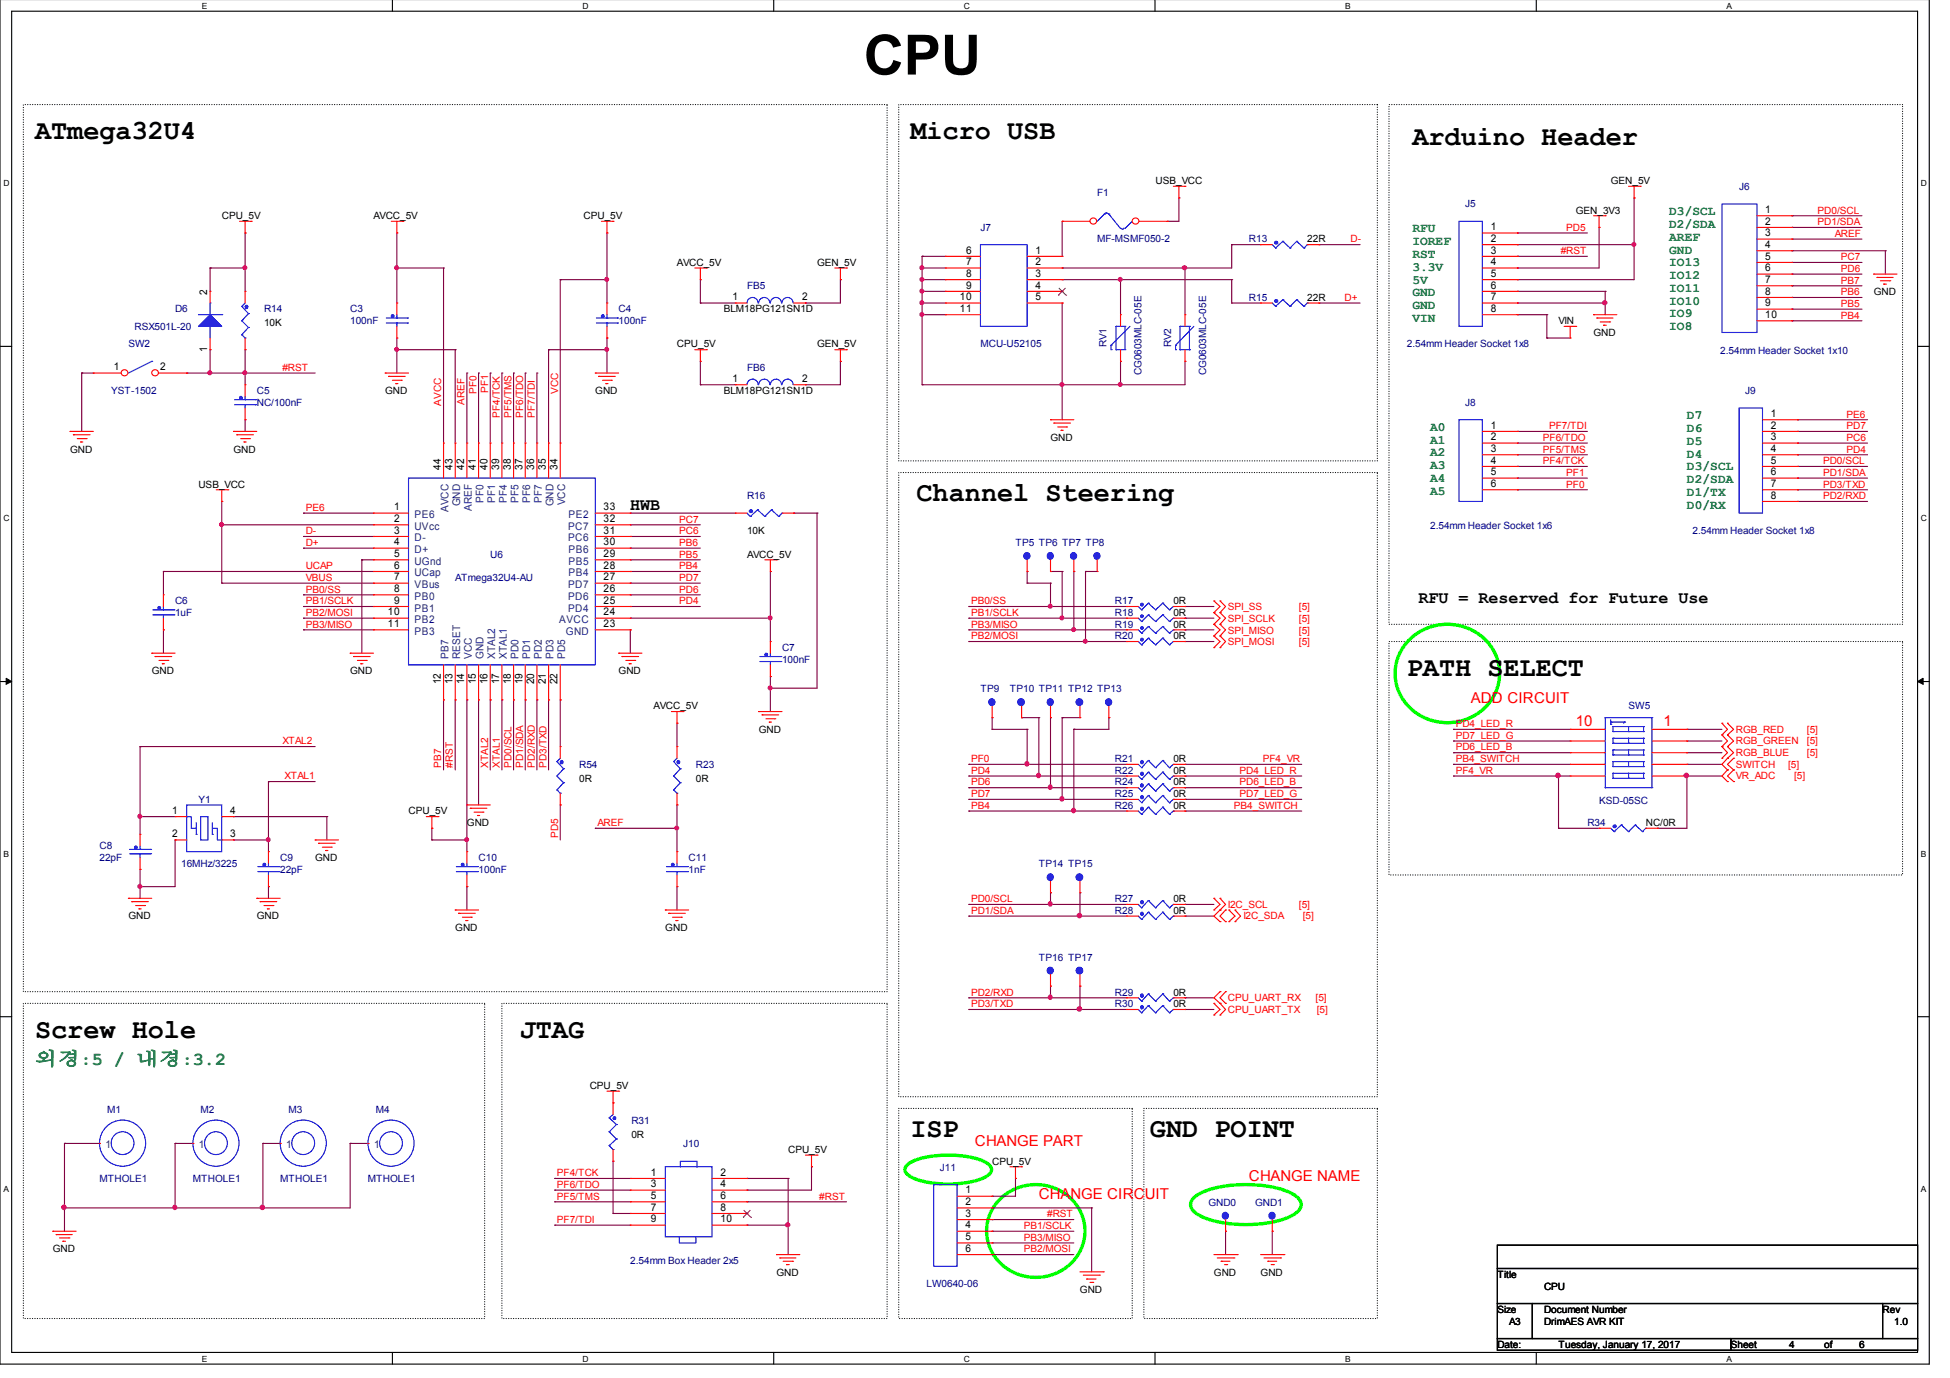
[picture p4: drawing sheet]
<svg xmlns="http://www.w3.org/2000/svg" width="297mm" height="210mm" viewBox="0 0 297 210" stroke-linecap="round" stroke-linejoin="round" font-family="sans-serif">
<defs><g id="words">
<text font-size="8.5" x="131.6" y="11.4">CPU</text>
<g font-size="4.2">
<text x="5.3" y="21.2">ATmega32U4</text>
<text x="138.7" y="21.2">Micro USB</text>
<text x="215.1" y="22.1">Arduino Header</text>
<text x="139.6" y="76.3">Channel Steering</text>
<text x="214.3" y="103">PATH SELECT</text>
<text x="5.3" y="158.1">Screw Hole</text>
<text x="79.2" y="158.1">JTAG</text>
<text x="138.7" y="173.2">ISP</text>
<text x="175.2" y="173.2">GND POINT</text>
</g>
<text font-size="2.8" fill="#008000" x="5.3" y="162.2">외경:5 / 내경:3.2</text>
<g font-size="2.6">
<text x="96" y="77.7">HWB</text>
<text x="216.1" y="91.9">RFU = Reserved for Future Use</text>
</g>
<g font-size="2.3" fill="#f00">
<text x="224" y="107">ADD CIRCUIT</text>
<text x="240" y="110.6">10</text>
<text x="253.4" y="110.6">1</text>
<text x="148.5" y="174.6">CHANGE PART</text>
<text x="190.2" y="179.9">CHANGE NAME</text>
<text x="158.2" y="182.6">CHANGE CIRCUIT</text>
</g>
<g font-size="1.9" fill="#008000">
<text x="215.1" y="35.4">RFU</text>
<text x="254.3" y="32.8">D3/SCL</text>
<text x="254.3" y="34.7">D2/SDA</text>
<text x="215.1" y="37.4">IOREF</text>
<text x="215.1" y="39.3">RST</text>
<text x="215.1" y="41.2">3.3V</text>
<text x="254.3" y="36.7">AREF</text>
<text x="254.3" y="38.6">GND</text>
<text x="254.3" y="40.6">IO13</text>
<text x="215.1" y="43.2">5V</text>
<text x="215.1" y="45.1">GND</text>
<text x="215.1" y="47.1">GND</text>
<text x="254.3" y="42.5">IO12</text>
<text x="254.3" y="44.5">IO11</text>
<text x="254.3" y="46.4">IO10</text>
<text x="215.1" y="49">VIN</text>
<text x="254.3" y="48.4">IO9</text>
<text x="254.3" y="50.3">IO8</text>
<text x="217.8" y="65.6">A0</text>
<text x="257" y="63.9">D7</text>
<text x="257" y="65.8">D6</text>
<text x="217.8" y="67.6">A1</text>
<text x="217.8" y="69.5">A2</text>
<text x="217.8" y="71.5">A3</text>
<text x="257" y="67.7">D5</text>
<text x="257" y="69.7">D4</text>
<text x="257" y="71.6">D3/SCL</text>
<text x="217.8" y="73.4">A4</text>
<text x="217.8" y="75.4">A5</text>
<text x="257" y="73.6">D2/SDA</text>
<text x="257" y="75.5">D1/TX</text>
<text x="257" y="77.5">D0/RX</text>
</g>
<g font-size="1.6">
<text x="227.1" y="35.1">1</text>
<text x="268.9" y="32.4">1</text>
<text x="268.9" y="34.2">2</text>
<text x="268.9" y="36">3</text>
<text x="147.2" y="38.6">6</text>
<text x="147.2" y="40.4">7</text>
<text x="157.7" y="38.6">1</text>
<text x="157.7" y="40.4">2</text>
<text x="227.1" y="36.8">2</text>
<text x="227.1" y="38.6">3</text>
<text x="227.1" y="40.4">4</text>
<text x="268.9" y="37.8">4</text>
<text x="268.9" y="39.6">5</text>
<text x="268.9" y="41.3">6</text>
<text x="31.6" y="44.9" transform="rotate(-90 31.6 44.9)">2</text>
<text x="111.6" y="45.7">1</text>
<text x="122.2" y="45.7">2</text>
<text x="146.2" y="45.7">10</text>
<text x="146.2" y="47.5">11</text>
<text x="147.2" y="42.2">8</text>
<text x="147.2" y="44">9</text>
<text x="157.7" y="42.2">3</text>
<text x="157.7" y="44">4</text>
<text x="157.7" y="45.7">5</text>
<text x="227.1" y="42.2">5</text>
<text x="227.1" y="44">6</text>
<text x="227.1" y="45.7">7</text>
<text x="227.1" y="47.5">8</text>
<text x="268.9" y="43.1">7</text>
<text x="268.9" y="44.9">8</text>
<text x="268.9" y="46.7">9</text>
<text x="31.6" y="53.6" transform="rotate(-90 31.6 53.6)">1</text>
<text x="268.9" y="48.4">10</text>
<text x="17.4" y="56.4">1</text>
<text x="24.4" y="56.4">2</text>
<text x="111.6" y="58.2">1</text>
<text x="122.2" y="58.2">2</text>
<text x="227.1" y="65.3">1</text>
<text x="269.7" y="63.5">1</text>
<text x="269.7" y="65.3">2</text>
<text x="67.1" y="71.6" transform="rotate(-90 67.1 71.6)">44</text>
<text x="68.9" y="71.6" transform="rotate(-90 68.9 71.6)">43</text>
<text x="70.7" y="71.6" transform="rotate(-90 70.7 71.6)">42</text>
<text x="72.5" y="71.6" transform="rotate(-90 72.5 71.6)">41</text>
<text x="74.3" y="71.6" transform="rotate(-90 74.3 71.6)">40</text>
<text x="76" y="71.6" transform="rotate(-90 76 71.6)">39</text>
<text x="77.8" y="71.6" transform="rotate(-90 77.8 71.6)">38</text>
<text x="79.6" y="71.6" transform="rotate(-90 79.6 71.6)">37</text>
<text x="81.4" y="71.6" transform="rotate(-90 81.4 71.6)">36</text>
<text x="83.1" y="71.6" transform="rotate(-90 83.1 71.6)">35</text>
<text x="84.9" y="71.6" transform="rotate(-90 84.9 71.6)">34</text>
<text x="227.1" y="67.1">2</text>
<text x="227.1" y="68.8">3</text>
<text x="227.1" y="70.6">4</text>
<text x="269.7" y="67.1">3</text>
<text x="269.7" y="68.8">4</text>
<text x="269.7" y="70.6">5</text>
<text x="60" y="77.7">1</text>
<text x="91.9" y="77.7">33</text>
<text x="227.1" y="72.4">5</text>
<text x="227.1" y="74.2">6</text>
<text x="269.7" y="72.4">6</text>
<text x="269.7" y="74.2">7</text>
<text x="269.7" y="76">8</text>
<text x="60" y="79.5">2</text>
<text x="60" y="81.3">3</text>
<text x="60" y="83.1">4</text>
<text x="91.9" y="83.1">30</text>
<text x="91.9" y="81.3">31</text>
<text x="91.9" y="79.5">32</text>
<text x="60" y="84.9">5</text>
<text x="60" y="86.6">6</text>
<text x="60" y="88.4">7</text>
<text x="91.9" y="88.4">27</text>
<text x="91.9" y="86.6">28</text>
<text x="91.9" y="84.9">29</text>
<text x="59.1" y="93.7">10</text>
<text x="59.1" y="95.5">11</text>
<text x="60" y="90.2">8</text>
<text x="60" y="92">9</text>
<text x="91.9" y="95.5">23</text>
<text x="91.9" y="93.7">24</text>
<text x="91.9" y="92">25</text>
<text x="91.9" y="90.2">26</text>
<text x="67.1" y="104.2" transform="rotate(-90 67.1 104.2)">12</text>
<text x="68.9" y="104.2" transform="rotate(-90 68.9 104.2)">13</text>
<text x="70.7" y="104.2" transform="rotate(-90 70.7 104.2)">14</text>
<text x="72.5" y="104.2" transform="rotate(-90 72.5 104.2)">15</text>
<text x="74.3" y="104.2" transform="rotate(-90 74.3 104.2)">16</text>
<text x="76" y="104.2" transform="rotate(-90 76 104.2)">17</text>
<text x="77.8" y="104.2" transform="rotate(-90 77.8 104.2)">18</text>
<text x="79.6" y="104.2" transform="rotate(-90 79.6 104.2)">19</text>
<text x="81.4" y="104.2" transform="rotate(-90 81.4 104.2)">20</text>
<text x="83.1" y="104.2" transform="rotate(-90 83.1 104.2)">21</text>
<text x="84.9" y="104.2" transform="rotate(-90 84.9 104.2)">22</text>
<text x="26.2" y="124">1</text>
<text x="35.1" y="124">4</text>
<text x="26.2" y="127.5">2</text>
<text x="35.1" y="127.5">3</text>
<text x="99.1" y="179.1">1</text>
<text x="109.7" y="179.1">2</text>
<text x="99.1" y="180.9">3</text>
<text x="99.1" y="182.6">5</text>
<text x="99.1" y="184.4">7</text>
<text x="109.7" y="180.9">4</text>
<text x="109.7" y="182.6">6</text>
<text x="109.7" y="184.4">8</text>
<text x="147.1" y="181.8">1</text>
<text x="147.1" y="183.6">2</text>
<text x="147.1" y="185.3">3</text>
<text x="99.1" y="186.2">9</text>
<text x="109.7" y="186.2">10</text>
<text x="147.1" y="187.1">4</text>
<text x="147.1" y="188.9">5</text>
<text x="147.1" y="190.7">6</text>
</g>
<g font-size="1.6" fill="#004080">
<text x="68.3" y="78" transform="rotate(-90 68.3 78)">AVCC</text>
<text x="70.1" y="77.1" transform="rotate(-90 70.1 77.1)">GND</text>
<text x="71.9" y="77.8" transform="rotate(-90 71.9 77.8)">AREF</text>
<text x="73.7" y="76.6" transform="rotate(-90 73.7 76.6)">PF0</text>
<text x="75.4" y="76.6" transform="rotate(-90 75.4 76.6)">PF1</text>
<text x="77.2" y="76.6" transform="rotate(-90 77.2 76.6)">PF4</text>
<text x="79" y="76.6" transform="rotate(-90 79 76.6)">PF5</text>
<text x="80.8" y="76.6" transform="rotate(-90 80.8 76.6)">PF6</text>
<text x="82.5" y="76.6" transform="rotate(-90 82.5 76.6)">PF7</text>
<text x="84.3" y="77.1" transform="rotate(-90 84.3 77.1)">GND</text>
<text x="86.1" y="77" transform="rotate(-90 86.1 77)">VCC</text>
<text x="63.2" y="78.9">PE6</text>
<text x="63.2" y="80.7">UVcc</text>
<text x="63.2" y="82.5">D-</text>
<text x="86.5" y="82.5">PC6</text>
<text x="86.5" y="80.7">PC7</text>
<text x="86.6" y="78.9">PE2</text>
<text x="63.2" y="84.3">D+</text>
<text x="63.2" y="86">UGnd</text>
<text x="63.2" y="87.8">UCap</text>
<text x="63.2" y="89.6">VBus</text>
<text x="86.5" y="89.6">PD7</text>
<text x="86.6" y="87.8">PB4</text>
<text x="86.6" y="86">PB5</text>
<text x="86.6" y="84.3">PB6</text>
<text x="63.2" y="91.4">PB0</text>
<text x="63.2" y="93.1">PB1</text>
<text x="63.2" y="94.9">PB2</text>
<text x="85.2" y="94.9">AVCC</text>
<text x="86.5" y="93.1">PD4</text>
<text x="86.5" y="91.4">PD6</text>
<text x="63.2" y="96.7">PB3</text>
<text x="68.3" y="100.3" transform="rotate(-90 68.3 100.3)">PB7</text>
<text x="70.1" y="100.3" transform="rotate(-90 70.1 100.3)">RESET</text>
<text x="71.9" y="100.3" transform="rotate(-90 71.9 100.3)">VCC</text>
<text x="73.7" y="100.3" transform="rotate(-90 73.7 100.3)">GND</text>
<text x="75.4" y="100.3" transform="rotate(-90 75.4 100.3)">XTAL2</text>
<text x="77.2" y="100.3" transform="rotate(-90 77.2 100.3)">XTAL1</text>
<text x="79" y="100.3" transform="rotate(-90 79 100.3)">PD0</text>
<text x="80.8" y="100.3" transform="rotate(-90 80.8 100.3)">PD1</text>
<text x="82.5" y="100.3" transform="rotate(-90 82.5 100.3)">PD2</text>
<text x="84.3" y="100.3" transform="rotate(-90 84.3 100.3)">PD3</text>
<text x="86.1" y="100.3" transform="rotate(-90 86.1 100.3)">PD5</text>
<text x="86.2" y="96.7">GND</text>
<text x="16.1" y="174.9">1</text>
<text x="30.3" y="174.9">1</text>
<text x="43.6" y="174.9">1</text>
<text x="57" y="174.9">1</text>
</g>
<g font-size="1.5" fill="#000080">
<text x="167.1" y="29.8">F1</text>
<text x="264.9" y="29">J6</text>
<text x="149.4" y="35.2">J7</text>
<text x="223.2" y="31.6">J5</text>
<text x="167.1" y="36.9">MF-MSMF050-2</text>
<text x="190.2" y="36.9">R13</text>
<text x="26.7" y="47.6">D6</text>
<text x="40.2" y="47.6">R14</text>
<text x="53.3" y="47.6">C3</text>
<text x="94.2" y="47.6">C4</text>
<text x="113.8" y="44">FB5</text>
<text x="190.2" y="45.8">R15</text>
<text x="19.6" y="52.9">SW2</text>
<text x="20.5" y="50.3">RSX501L-20</text>
<text x="53.3" y="49.4">100nF</text>
<text x="94.2" y="49.4">100nF</text>
<text x="149.4" y="52.9">MCU-U52105</text>
<text x="168.6" y="52.9" transform="rotate(-90 168.6 52.9)">RV1</text>
<text x="178.4" y="52.9" transform="rotate(-90 178.4 52.9)">RV2</text>
<text x="214.3" y="52.9">2.54mm Header Socket 1x8</text>
<text x="262" y="53.9">2.54mm Header Socket 1x10</text>
<text x="113.8" y="56.5">FB6</text>
<text x="173.9" y="57.2" transform="rotate(-90 173.9 57.2)">CG0603MLC-05E</text>
<text x="183.7" y="57.2" transform="rotate(-90 183.7 57.2)">CG0603MLC-05E</text>
<text x="16.9" y="60">YST-1502</text>
<text x="39.1" y="60">C5</text>
<text x="39.1" y="61.8">NC/100nF</text>
<text x="223.2" y="61.8">J8</text>
<text x="265.9" y="60">J9</text>
<text x="113.8" y="76">R16</text>
<text x="154.7" y="83.2">TP5 TP6 TP7 TP8</text>
<text x="217.8" y="80.5">2.54mm Header Socket 1x6</text>
<text x="257.8" y="81.4">2.54mm Header Socket 1x8</text>
<text x="69.3" y="88.5">ATmega32U4-AU</text>
<text x="74.7" y="84.9">U6</text>
<text x="26.7" y="92">C6</text>
<text x="26.7" y="93.8">1uF</text>
<text x="169.8" y="93.8">R18</text>
<text x="169.8" y="95.6">R19</text>
<text x="169.8" y="92">R17</text>
<text x="119.1" y="99.2">C7</text>
<text x="119.1" y="100.9">100nF</text>
<text x="169.8" y="97.4">R20</text>
<text x="149.4" y="105.4">TP9</text>
<text x="153.8" y="105.4">TP10 TP11 TP12 TP13</text>
<text x="248.1" y="108">SW5</text>
<text x="88.2" y="116.9">R54</text>
<text x="106" y="116.9">R23</text>
<text x="169.8" y="116.1">R21</text>
<text x="169.8" y="119.6">R24</text>
<text x="169.8" y="117.9">R22</text>
<text x="30.2" y="122.3">Y1</text>
<text x="169.8" y="123.2">R26</text>
<text x="169.8" y="121.4">R25</text>
<text x="241.8" y="125.8">R34</text>
<text x="243.6" y="122.4">KSD-05SC</text>
<text x="15.2" y="129.4">C8</text>
<text x="15.2" y="131.2">22pF</text>
<text x="42.7" y="131.2">C9</text>
<text x="72.9" y="131.2">C10</text>
<text x="104.9" y="131.2">C11</text>
<text x="27.6" y="132.1">16MHz/3225</text>
<text x="42.7" y="132.9">22pF</text>
<text x="72.9" y="132.9">100nF</text>
<text x="104.9" y="132.9">1nF</text>
<text x="158.2" y="132.1">TP14 TP15</text>
<text x="169.8" y="137.4">R27</text>
<text x="169.8" y="139.2">R28</text>
<text x="158.2" y="146.3">TP16 TP17</text>
<text x="169.8" y="151.7">R29</text>
<text x="169.8" y="153.4">R30</text>
<text x="16.3" y="169.6">M1</text>
<text x="30.6" y="169.6">M2</text>
<text x="43.9" y="169.6">M3</text>
<text x="57.2" y="169.6">M4</text>
<text x="96.2" y="171.2">R31</text>
<text x="104.1" y="174.8">J10</text>
<text x="143.2" y="178.3">J11</text>
<text x="15.2" y="180.1">MTHOLE1</text>
<text x="29.4" y="180.1">MTHOLE1</text>
<text x="42.7" y="180.1">MTHOLE1</text>
<text x="56" y="180.1">MTHOLE1</text>
<text x="184.1" y="183.7">GND0</text>
<text x="191.2" y="183.7">GND1</text>
<text x="96" y="192.5">2.54mm Box Header 2x5</text>
<text x="141.1" y="196.1">LW0640-06</text>
</g>
<g font-size="1.5">
<text x="176" y="28">USB_VCC</text>
<text x="245.4" y="28">GEN_5V</text>
<text x="33.8" y="33.4">CPU_5V</text>
<text x="56.9" y="33.4">AVCC_5V</text>
<text x="88.9" y="33.4">CPU_5V</text>
<text x="240" y="32.5">GEN_3V3</text>
<text x="103.1" y="40.5">AVCC_5V</text>
<text x="124.5" y="40.5">GEN_5V</text>
<text x="199.1" y="36.9">22R</text>
<text x="110.2" y="47.6">BLM18PG121SN1D</text>
<text x="199.1" y="45.8">22R</text>
<text x="285.4" y="45">GND</text>
<text x="40.2" y="49.7">10K</text>
<text x="103.1" y="52.9">CPU_5V</text>
<text x="124.5" y="52.9">GEN_5V</text>
<text x="237.4" y="49.4">VIN</text>
<text x="242.7" y="51.2">GND</text>
<text x="58.7" y="60">GND</text>
<text x="90.7" y="60">GND</text>
<text x="110.2" y="60">BLM18PG121SN1D</text>
<text x="10.7" y="68.9">GND</text>
<text x="35.6" y="68.9">GND</text>
<text x="160" y="67.2">GND</text>
<text x="30.2" y="74.3">USB_VCC</text>
<text x="113.8" y="81.4">10K</text>
<text x="113.8" y="84.9">AVCC_5V</text>
<text x="178.7" y="93.8">0R</text>
<text x="178.7" y="95.6">0R</text>
<text x="178.7" y="92">0R</text>
<text x="178.7" y="97.4">0R</text>
<text x="23.1" y="102.7">GND</text>
<text x="53.3" y="102.7">GND</text>
<text x="94.2" y="102.7">GND</text>
<text x="99.6" y="108">AVCC_5V</text>
<text x="115.6" y="111.6">GND</text>
<text x="88.2" y="119.1">0R</text>
<text x="106" y="119.1">0R</text>
<text x="178.7" y="116.1">0R</text>
<text x="178.7" y="119.6">0R</text>
<text x="178.7" y="117.9">0R</text>
<text x="62.2" y="124.1">CPU_5V</text>
<text x="71.1" y="125.8">GND</text>
<text x="178.7" y="123.2">0R</text>
<text x="178.7" y="121.4">0R</text>
<text x="250.7" y="125.8">NC/0R</text>
<text x="48" y="131.2">GND</text>
<text x="178.7" y="137.4">0R</text>
<text x="19.6" y="140.1">GND</text>
<text x="39.1" y="140.1">GND</text>
<text x="69.3" y="141.8">GND</text>
<text x="101.3" y="141.8">GND</text>
<text x="178.7" y="139.2">0R</text>
<text x="178.7" y="151.7">0R</text>
<text x="178.7" y="153.4">0R</text>
<text x="89.8" y="165.9">CPU_5V</text>
<text x="96.2" y="173.3">0R</text>
<text x="120.1" y="175.6">CPU_5V</text>
<text x="151.1" y="177.4">CPU_5V</text>
<text x="8" y="190.8">GND</text>
<text x="118.3" y="194.3">GND</text>
<text x="164.5" y="196.9">GND</text>
<text x="184.9" y="194.3">GND</text>
<text x="192" y="194.3">GND</text>
<text x="228.1" y="194.7">Title</text>
<text x="235.2" y="196.4">CPU</text>
<text x="228.1" y="200">Size</text>
<text x="229.9" y="201.8">A3</text>
<text x="235.2" y="200">Document Number</text>
<text x="235.2" y="201.8">DrimAES AVR KIT</text>
<text x="286.8" y="200">Rev</text>
<text x="288.5" y="201.8">1.0</text>
<text x="228.1" y="205.3">Date:</text>
<text x="237.4" y="205.3">Tuesday, January 17, 2017</text>
<text x="263.7" y="205.3">Sheet</text>
<text x="272.5" y="205.3">4</text>
<text x="277.9" y="205.3">of</text>
<text x="283.2" y="205.3">6</text>
</g>
<g font-size="1.5" fill="#f00">
<text x="238.6" y="35.2">PD5</text>
<text x="276.9" y="34.3">PD1/SDA</text>
<text x="276.9" y="32.5">PD0/SCL</text>
<text x="205.7" y="36.9">D-</text>
<text x="237.7" y="38.7">#RST</text>
<text x="279.5" y="36.1">AREF</text>
<text x="280.4" y="39.6">PC7</text>
<text x="280.4" y="41.4">PD6</text>
<text x="204.8" y="45.8">D+</text>
<text x="280.4" y="43.2">PB7</text>
<text x="280.4" y="45">PB6</text>
<text x="280.4" y="46.8">PB5</text>
<text x="280.4" y="48.5">PB4</text>
<text x="43" y="56.5">#RST</text>
<text x="74.3" y="59.9" transform="rotate(-90 74.3 59.9)">PF1</text>
<text x="67.2" y="61.8" transform="rotate(-90 67.2 61.8)">AVCC</text>
<text x="70.8" y="61.7" transform="rotate(-90 70.8 61.7)">AREF</text>
<text x="72.6" y="60" transform="rotate(-90 72.6 60)">PF0</text>
<text x="76.1" y="63.6" transform="rotate(-90 76.1 63.6)">PF4/TCK</text>
<text x="77.9" y="63.6" transform="rotate(-90 77.9 63.6)">PF5/TMS</text>
<text x="79.7" y="63.6" transform="rotate(-90 79.7 63.6)">PF6/TDO</text>
<text x="81.4" y="63.6" transform="rotate(-90 81.4 63.6)">PF7/TDI</text>
<text x="85" y="60" transform="rotate(-90 85 60)">VCC</text>
<text x="236" y="65.4">PF7/TDI</text>
<text x="281.3" y="63.6">PE6</text>
<text x="281.3" y="65.4">PD7</text>
<text x="235" y="70.7">PF4/TCK</text>
<text x="235" y="68.9">PF5/TMS</text>
<text x="235" y="67.2">PF6/TDO</text>
<text x="277.7" y="70.7">PD0/SCL</text>
<text x="281.3" y="67.2">PC6</text>
<text x="281.3" y="68.9">PD4</text>
<text x="46.6" y="77.8">PE6</text>
<text x="238.6" y="74.3">PF0</text>
<text x="238.6" y="72.5">PF1</text>
<text x="277.7" y="72.5">PD1/SDA</text>
<text x="277.7" y="74.3">PD3/TXD</text>
<text x="277.7" y="76">PD2/RXD</text>
<text x="46.6" y="83.2">D+</text>
<text x="46.6" y="81.4">D-</text>
<text x="103.5" y="83.2">PB6</text>
<text x="103.5" y="79.6">PC7</text>
<text x="103.5" y="81.4">PC6</text>
<text x="46.6" y="86.7">UCAP</text>
<text x="46.6" y="88.5">VBUS</text>
<text x="103.5" y="84.9">PB5</text>
<text x="103.5" y="86.7">PB4</text>
<text x="103.5" y="88.5">PD7</text>
<text x="46.6" y="95.6">PB3/MISO</text>
<text x="46.6" y="93.8">PB2/MOSI</text>
<text x="46.6" y="92">PB1/SCLK</text>
<text x="46.6" y="90.3">PB0/SS</text>
<text x="103.5" y="92">PD4</text>
<text x="103.5" y="90.3">PD6</text>
<text x="147.9" y="92">PB0/SS</text>
<text x="147.9" y="95.6">PB3/MISO</text>
<text x="147.9" y="93.8">PB1/SCLK</text>
<text x="187" y="93">SPI_SS</text>
<text x="187" y="94.8">SPI_SCLK</text>
<text x="197.9" y="93">[5]</text>
<text x="197.9" y="94.8">[5]</text>
<text x="147.9" y="97.4">PB2/MOSI</text>
<text x="187" y="96.5">SPI_MISO</text>
<text x="187" y="98.3">SPI_MOSI</text>
<text x="197.9" y="96.5">[5]</text>
<text x="197.9" y="98.3">[5]</text>
<text x="43" y="113.4">XTAL2</text>
<text x="221.7" y="110.8">PD4_LED_R</text>
<text x="221.7" y="112.5">PD7_LED_G</text>
<text x="264.4" y="111.6">RGB_RED</text>
<text x="264.4" y="113.4">RGB_GREEN</text>
<text x="275.3" y="111.6">[5]</text>
<text x="275.3" y="113.4">[5]</text>
<text x="43.3" y="118.7">XTAL1</text>
<text x="67.2" y="116.9" transform="rotate(-90 67.2 116.9)">PB7</text>
<text x="69" y="116.9" transform="rotate(-90 69 116.9)">#RST</text>
<text x="74.3" y="116.9" transform="rotate(-90 74.3 116.9)">XTAL2</text>
<text x="76.1" y="116.9" transform="rotate(-90 76.1 116.9)">XTAL1</text>
<text x="77.9" y="116.9" transform="rotate(-90 77.9 116.9)">PD0/SCL</text>
<text x="79.7" y="116.9" transform="rotate(-90 79.7 116.9)">PD1/SDA</text>
<text x="81.4" y="116.9" transform="rotate(-90 81.4 116.9)">PD2/RXD</text>
<text x="83.2" y="116.9" transform="rotate(-90 83.2 116.9)">PD3/TXD</text>
<text x="147.9" y="117.9">PD4</text>
<text x="147.9" y="119.6">PD6</text>
<text x="147.9" y="116.1">PF0</text>
<text x="188.8" y="117.9">PD4_LED_R</text>
<text x="188.8" y="119.6">PD6_LED_B</text>
<text x="192.4" y="116.1">PF4_VR</text>
<text x="221.7" y="116.1">PB4_SWITCH</text>
<text x="221.7" y="117.9">PF4_VR</text>
<text x="221.7" y="114.3">PD6_LED_B</text>
<text x="264.4" y="116.9">SWITCH</text>
<text x="264.4" y="118.7">VR_ADC</text>
<text x="264.4" y="115.2">RGB_BLUE</text>
<text x="272.4" y="116.9">[5]</text>
<text x="273.3" y="118.7">[5]</text>
<text x="275.3" y="115.2">[5]</text>
<text x="91" y="125.8">AREF</text>
<text x="147.9" y="121.4">PD7</text>
<text x="147.9" y="123.2">PB4</text>
<text x="188" y="123.2">PB4_SWITCH</text>
<text x="188.8" y="121.4">PD7_LED_G</text>
<text x="85" y="127.6" transform="rotate(-90 85 127.6)">PD5</text>
<text x="147.9" y="137.4">PD0/SCL</text>
<text x="147.9" y="139.2">PD1/SDA</text>
<text x="187" y="138.3">I2C_SCL</text>
<text x="189.4" y="140.1">I2C_SDA</text>
<text x="197.9" y="138.3">[5]</text>
<text x="198.5" y="140.1">[5]</text>
<text x="147.9" y="153.4">PD3/TXD</text>
<text x="147.9" y="151.7">PD2/RXD</text>
<text x="187" y="152.5">CPU_UART_RX</text>
<text x="187" y="154.3">CPU_UART_TX</text>
<text x="200.4" y="152.5">[5]</text>
<text x="200.6" y="154.3">[5]</text>
<text x="84.8" y="179.2">PF4/TCK</text>
<text x="84.8" y="180.9">PF6/TDO</text>
<text x="84.8" y="182.7">PF5/TMS</text>
<text x="124.8" y="182.7">#RST</text>
<text x="159.5" y="185.4">#RST</text>
<text x="84.8" y="186.3">PF7/TDI</text>
<text x="156" y="187.2">PB1/SCLK</text>
<text x="156" y="189">PB3/MISO</text>
<text x="156" y="190.8">PB2/MOSI</text>
</g>
<g font-size="1.3">
<text x="30.7" y="1.4">E</text>
<text x="88.7" y="1.4">D</text>
<text x="146.8" y="1.4">C</text>
<text x="204.9" y="1.4">B</text>
<text x="263" y="1.4">A</text>
<text x=".5" y="28.4">D</text>
<text x="292.6" y="28.4">D</text>
<text x=".5" y="79.4">C</text>
<text x="292.6" y="79.4">C</text>
<text x=".5" y="130.5">B</text>
<text x="292.6" y="130.5">B</text>
<text x=".5" y="181.5">A</text>
<text x="292.6" y="181.5">A</text>
<text x="30.7" y="207.4">E</text>
<text x="88.7" y="207.4">D</text>
<text x="146.8" y="207.4">C</text>
<text x="204.9" y="207.4">B</text>
<text x="263" y="207.4">A</text>
</g>
</g></defs>
<path d="M0 -.1v207.9h293.9v-207.9M1.8 1.7h290.3v204.3h-290.3z" fill="none" stroke="#000" stroke-width=".17"/>
<g fill="#fff">
<path d="M30.7 .2h.8v1.3h-.8z"/>
<path d="M30.7 206.3h.8v1.3h-.8z"/>
</g>
<path d="M59.8 -.1v1.8M59.8 206v1.8" fill="none" stroke="#000" stroke-width=".17"/>
<g fill="#fff">
<path d="M88.7 .2h.9v1.3h-.9z"/>
<path d="M88.7 206.3h.9v1.3h-.9z"/>
</g>
<path d="M117.9 -.1v1.8M117.9 206v1.8" fill="none" stroke="#000" stroke-width=".17"/>
<g fill="#fff">
<path d="M146.8 .2h.9v1.3h-.9z"/>
<path d="M146.8 206.3h.9v1.3h-.9z"/>
</g>
<path d="M175.9 -.1v1.8M175.9 206v1.8" fill="none" stroke="#000" stroke-width=".17"/>
<g fill="#fff">
<path d="M204.9 .2h.8v1.3h-.8z"/>
<path d="M204.9 206.3h.8v1.3h-.8z"/>
</g>
<path d="M234 -.1v1.8M234 206v1.8" fill="none" stroke="#000" stroke-width=".17"/>
<g fill="#fff">
<path d="M263 .2h.7v1.3h-.7z"/>
<path d="M263 206.3h.7v1.3h-.7z"/>
<path d="M.5 27.2h.9v1.3h-.9z"/>
<path d="M292.6 27.2h.9v1.3h-.9z"/>
<path d="M.5 78.2h.9v1.4h-.9z"/>
<path d="M292.6 78.2h.9v1.4h-.9z"/>
</g>
<path d="M0 52.8h1.8M292.1 52.8h1.8" fill="none" stroke="#000" stroke-width=".17"/>
<g fill="#fff">
<path d="M.5 129.3h.8v1.4h-.8z"/>
<path d="M292.6 129.3h.8v1.4h-.8z"/>
</g>
<path d="M0 103.8h1.8M292.1 103.8h1.8" fill="none" stroke="#000" stroke-width=".17"/>
<path d="M.9 103.3l.9 .5-.9 .4zM292.1 103.8l.8-.5v.9z" fill="#000" stroke="#000" stroke-width=".15"/>
<g fill="#fff">
<path d="M.5 180.4h.7v1.3h-.7z"/>
<path d="M292.6 180.4h.7v1.3h-.7z"/>
</g>
<path d="M0 154.9h1.8M292.1 154.9h1.8M228.1 189.7h64v3.5h-64zM228.1 193.2h64v5.4h-64zM228.1 198.6h5.3v5.3h-5.3zM233.4 198.6h53.4v5.3h-53.4zM286.8 198.6h5.3v5.3h-5.3zM228.1 203.9h35.6v1.8h-35.6zM263.7 203.9h28.4v1.8h-28.4z" fill="none" stroke="#000" stroke-width=".17"/>
<path d="M3.6 15.9h131.5v135.2h-131.5zM136.9 15.9h72.9v54.3h-72.9zM211.6 15.9h78.2v79.2h-78.2zM136.9 72h72.9v95.1h-72.9zM211.6 97.7h78.2v35.6h-78.2zM3.6 152.8h70.2v48h-70.2zM76.5 152.8h58.6v48h-58.6zM136.9 168.8h35.6v32h-35.6zM174.2 168.8h35.6v32h-35.6z" fill="none" stroke="#000" stroke-width=".17" stroke-dasharray="0 .3"/>
<path d="M214.5 97.7a8.2 8.2 0 0 1 13.6 2.7 7.6 7.6 0 0 1-7.6 9.7 7.6 7.6 0 0 1-7.6-9.7l.4-1 .5-.9zM138.3 177.4a9.2 9.2 0 0 1 5-1.4 14.4 14.4 0 0 1 6.8 1 1.09 1.09 0 0 1 .5 1.9 9.2 9.2 0 0 1-5 1.4 14.4 14.4 0 0 1-6.9-1 1.09 1.09 0 0 1-.4-1.9zM152.1 182.9a7.6 7.6 0 0 1 13.1 3.6 7.4 7.4 0 0 1-9.6 7.8 6.9 6.9 0 0 1-3.5-11.4zM181.8 182.5a9.3 9.3 0 0 1 5.3-1.9 18.6 18.6 0 0 1 9.5 1.1 2.35 2.35 0 0 1 1.6 1.8 2.35 2.35 0 0 1-1.6 1.8 19.1 19.1 0 0 1-13.6 0 2.35 2.35 0 0 1-1.6-1.8l.1-.5z" fill="none" stroke="#0f0" stroke-width=".51"/>
<g fill="none" stroke="#800040" stroke-width=".17">
<path d="M37.3 35.5h.1M37.3 35.5v8.9M60.5 35.5h.1M60.5 35.5v10.7M92.5 35.5h.1M92.5 35.5v10.7M140.5 39h.1M140.5 39h3.5M140.5 39v19.6M161.8 33.7h.1M161.8 33.7v5.3M177.8 33.7h.1"/>
<path d="M179.6 30.2h.1M179.6 30.2v3.5h-1.8M187.6 37.3h.1M187.6 37.3v3.5h-25.8M187.6 37.3h4.4M200.9 37.3h.1M200.9 37.3h6.3M231.1 39h.1M231.1 37.3h.1M231.1 35.5h.1M231.1 37.3h17.8M231.1 39h10.7"/>
<path d="M231.1 35.5h10.7M243.6 34.6h.1M243.6 34.6v6.2h-12.5M248.9 37.3h.1M248.9 30.2h.1M248.9 30.2v12.4h-17.8M273 36.4h.1M273 40h.1M273 38.2h.1M273 34.6h.1M273 32.9h.1M273 36.4h10.6"/>
<path d="M273 40h10.6M273 38.2h14.2M273 34.6h10.6M273 32.9h10.6M287.2 38.2h.1M287.2 38.2v3.6M12.4 56.8h.1M12.4 56.8h1.8M12.4 56.8v8.9M28.4 56.8h.1M28.4 56.8h19.6M32 40.8h.1"/>
<path d="M32 53.3h.1M32 56.8h.1M32 40.8h5.3M32 40.8v3.6M32 53.3v3.5M37.3 56.8h.1M37.3 40.8h.1M37.3 53.3h.1M37.3 53.3v5.3M60.5 40.8h.1M60.5 53.3h.1M60.5 51.5h.1"/>
<path d="M60.5 40.8h7.1M60.5 51.5v5.3M60.5 53.3h8.8M67.6 40.8h.1M67.6 40.8v26.7M69.3 53.3h.1M69.3 53.3v14.2M71.1 56.8h.1M71.1 56.8v10.7M72.9 56.8h.1M72.9 56.8v10.7M74.7 56.8h.1"/>
<path d="M74.7 56.8v10.7M76.5 56.8h.1M76.5 56.8v10.7M78.2 56.8h.1M78.2 56.8v10.7M80 56.8h.1M80 56.8v10.7M81.8 56.8h.1M81.8 56.8v10.7M83.6 53.3h.1M83.6 53.3v14.2M83.6 53.3h8.9"/>
<path d="M85.3 42.6h.1M85.3 42.6h7.2M85.3 42.6v24.9M92.5 53.3h.1M92.5 42.6h.1M92.5 51.5h.1M92.5 51.5v5.3M106.7 46.2h.1M106.7 55h.1M106.7 58.6h.1M106.7 42.6h.1M106.7 46.2h5.3"/>
<path d="M106.7 58.6h5.3M106.7 42.6v3.6M106.7 55v3.6M122.7 46.2h.1M122.7 58.6h.1M128 42.6h.1M128 55h.1M128 42.6v3.6h-5.3M128 55v3.6h-5.3M140.5 46.2h.1M140.5 47.9h.1M140.5 40.8h.1"/>
<path d="M140.5 44.4h.1M140.5 42.6h.1M140.5 58.6h.1M140.5 40.8h3.5M140.5 46.2h3.5M140.5 42.6h3.5M140.5 47.9h3.5M140.5 44.4h3.5M161.8 46.2h.1M161.8 58.6h.1M161.8 42.6h.1M161.8 40.8h.1"/>
<path d="M161.8 42.6h25.8M161.8 46.2v17.7M170.7 42.6h.1M170.7 58.6h.1M170.7 55h.1M170.7 42.6v5.3M170.7 55v3.6M180.5 40.8h.1M180.5 55h.1M180.5 55v3.6h-40M180.5 40.8v7.1M187.6 46.2h.1"/>
<path d="M187.6 42.6h.1M187.6 46.2h4.4M187.6 42.6v3.6M200.9 46.2h.1M200.9 46.2h6.3M231.1 44.4h.1M231.1 46.2h.1M231.1 42.6h.1M231.1 40.8h.1M231.1 47.9h.1M231.1 46.2h13.4M231.1 47.9h4.5"/>
<path d="M231.1 44.4h13.4M235.6 47.9h.1M235.6 51.5h.1M235.6 47.9v3.6M235.6 51.5h3.6M244.5 46.2h.1M244.5 44.4h.1M244.5 44.4v3.5M273 41.8h.1M273 43.5h.1M273 45.3h.1M273 47.1h.1"/>
<path d="M273 48.9h.1M273 41.8h10.6M273 43.5h10.6M273 45.3h10.6M273 47.1h10.6M273 48.9h10.6M33.8 79.9h.1M33.8 76.4h.1M33.8 76.4v12.4M33.8 79.9h23.1M37.3 63.9h.1M37.3 63.9v1.8"/>
<path d="M46.2 78.2h.1M46.2 78.2h10.7M96 78.2h.1M96 79.9h.1M96 78.2h16M96 79.9h10.7M120.9 78.2h.1M120.9 78.2h3.6M124.5 78.2h.1M124.5 78.2v26.6h-7.2M231.1 74.6h.1M231.1 72.8h.1"/>
<path d="M231.1 71h.1M231.1 69.3h.1M231.1 67.5h.1M231.1 65.7h.1M231.1 65.7h10.7M231.1 67.5h10.7M231.1 69.3h10.7M231.1 71h10.7M231.1 72.8h10.7M231.1 74.6h10.7M273.8 63.9h.1M273.8 65.7h.1"/>
<path d="M273.8 67.5h.1M273.8 69.3h.1M273.8 71h.1M273.8 72.8h.1M273.8 74.6h.1M273.8 76.4h.1M273.8 63.9h10.7M273.8 65.7h10.7M273.8 67.5h10.7M273.8 69.3h10.7M273.8 71h10.7M273.8 72.8h10.7"/>
<path d="M273.8 74.6h10.7M273.8 76.4h10.7M24.9 95.9h.1M24.9 87.1h.1M24.9 87.1v3.5M24.9 95.9v3.6M24.9 87.1h32M33.8 88.8h.1M33.8 88.8h23.1M46.2 95.9h.1M46.2 83.5h.1M46.2 94.2h.1"/>
<path d="M46.2 81.7h.1M46.2 92.4h.1M46.2 90.6h.1M46.2 95.9h10.7M46.2 83.5h10.7M46.2 94.2h10.7M46.2 81.7h10.7M46.2 92.4h10.7M46.2 90.6h10.7M55.1 85.3h.1M55.1 85.3v14.2M55.1 85.3h1.8"/>
<path d="M96 94.2h.1M96 85.3h.1M96 83.5h.1M96 81.7h.1M96 87.1h.1M96 92.4h.1M96 90.6h.1M96 95.9h.1M96 88.8h.1M96 83.5h10.7M96 87.1h10.7M96 94.2h21.3"/>
<path d="M96 81.7h10.7M96 85.3h10.7M96 88.8h10.7M96 92.4h10.7M96 90.6h10.7M96 95.9v3.6M117.3 94.2h.1M117.3 87.1h.1M117.3 87.1v10.6M147.6 92.4h.1M147.6 97.7h.1M147.6 95.9h.1"/>
<path d="M147.6 94.2h.1M147.6 95.9h24M147.6 94.2h24M147.6 92.4h24M147.6 97.7h24M156.5 88.8h.1M156.5 87.1h.1M156.5 88.8h3.5M156.5 87.1v1.7M160 88.8h.1M160 92.4h.1M160 87.1h.1"/>
<path d="M160 87.1h1.8M160 88.8v3.6M161.8 87.1h.1M161.8 94.2h.1M161.8 87.1v7.1M163.6 95.9h.1M163.6 87.1h.1M163.6 87.1v8.8M165.4 97.7h.1M165.4 87.1h.1M165.4 87.1h1.7M165.4 87.1v10.6"/>
<path d="M180.5 92.4h.1M180.5 94.2h.1M180.5 95.9h.1M180.5 97.7h.1M180.5 95.9h4.4M180.5 94.2h4.4M180.5 92.4h4.4M180.5 97.7h4.4M21.3 113.7h.1M21.3 113.7h26.7M21.3 113.7v13.4M40.9 119.1h.1"/>
<path d="M40.9 119.1v10.6M40.9 119.1h7.1M67.6 106.6h.1M67.6 106.6v10.7M69.3 106.6h.1M69.3 106.6v10.7M71.1 106.6h.1M71.1 106.6v23.1M72.9 106.6h.1M72.9 106.6v16M74.7 106.6h.1M74.7 106.6v10.7"/>
<path d="M76.5 106.6h.1M76.5 106.6v10.7M78.2 106.6h.1M78.2 106.6v10.7M80 106.6h.1M80 106.6v10.7M81.8 106.6h.1M81.8 106.6v10.7M83.6 106.6h.1M83.6 106.6v10.7M85.3 106.6h.1M85.3 106.6v7.1"/>
<path d="M103.1 110.2h.1M103.1 110.2v3.5M117.3 104.8h.1M117.3 103.1h.1M117.3 103.1v5.3M147.6 118.2h.1M147.6 120h.1M147.6 116.4h.1M147.6 118.2h24M147.6 116.4h24M147.6 120h24M151.1 109.3h.1"/>
<path d="M151.1 111.1h.1M151.1 109.3v1.8M151.1 111.1h5.4M155.6 109.3h.1M155.6 109.3h2.6M156.5 116.4h.1M156.5 111.1h.1M156.5 111.1v5.3M158.2 118.2h.1M158.2 109.3h.1M158.2 109.3v8.9M160 120h.1"/>
<path d="M160 109.3h.1M160 109.3v10.7M161.8 109.3h.1M161.8 109.3v12.5M161.8 109.3h2.7M163.6 111.1h.1M163.6 111.1v12.4M168.9 109.3h.1M168.9 109.3v1.8h-5.3M180.5 116.4h.1M180.5 118.2h.1M180.5 120h.1"/>
<path d="M180.5 118.2h17.8M180.5 116.4h17.8M180.5 120h17.8M221.4 111.1h.1M221.4 116.4h.1M221.4 118.2h.1M221.4 114.7h.1M221.4 112.9h.1M221.4 118.2h17.8M221.4 116.4h17.8M221.4 111.1h17.8M221.4 112.9h17.8"/>
<path d="M221.4 114.7h17.8M237.4 118.2h.1M237.4 118.2v8M257 111.1h.1M257 112.9h.1M257 114.7h.1M257 116.4h.1M257 118.2h.1M257 118.2v8h-4.5M257 118.2h5.3M257 116.4h5.3M257 111.1h5.3"/>
<path d="M257 112.9h5.3M257 114.7h5.3M21.3 124.4h.1M21.3 135.1h.1M21.3 132.4h.1M21.3 124.4h5.4M21.3 132.4v4.4M26.7 127.9h.1M26.7 127.9v7.2h-5.4M35.6 127.9h.1M35.6 124.4h.1M35.6 124.4h14.2"/>
<path d="M35.6 127.9h5.3M40.9 127.9h.1M40.9 135.1h.1M40.9 135.1v1.7M49.8 124.4h.1M49.8 124.4v3.5M65.8 127.9h.1M65.8 126.2h.1M65.8 127.9h5.3M65.8 126.2v1.7M71.1 127.9h.1M71.1 135.1h.1"/>
<path d="M71.1 135.1v3.5M85.3 122.6h.1M85.3 122.6v5.3M90.7 126.2h.1M90.7 126.2h12.4M103.1 135.1h.1M103.1 126.2h.1M103.1 122.6h.1M103.1 122.6v7.1M103.1 135.1v3.5M147.6 139.5h.1M147.6 137.8h.1"/>
<path d="M147.6 121.8h.1M147.6 123.5h.1M147.6 137.8h24M147.6 139.5h24M147.6 121.8h24M147.6 123.5h24M160 137.8h.1M160 136h.1M160 136v1.8M161.8 121.8h.1M163.6 123.5h.1M164.5 139.5h.1"/>
<path d="M164.5 136h.1M164.5 136v3.5M180.5 121.8h.1M180.5 137.8h.1M180.5 139.5h.1M180.5 123.5h.1M180.5 137.8h4.4M180.5 139.5h4.4M180.5 121.8h17.8M180.5 123.5h17.8M237.4 126.2h.1M237.4 126.2h6.2"/>
<path d="M252.5 126.2h.1M147.6 153.8h.1M147.6 152h.1M147.6 152h24M147.6 153.8h24M160 152h.1M160 150.2h.1M160 150.2v1.8M164.5 150.2h.1M164.5 153.8h.1M164.5 150.2v3.6M180.5 152h.1"/>
<path d="M180.5 153.8h.1M180.5 152h4.4M180.5 153.8h4.4M9.8 174.2h.1M9.8 174.2h5.4M9.8 174.2v13.4M26.7 174.2h.1M26.7 174.2v9.8M26.7 174.2h2.7M40 174.2h.1M40 174.2h2.7M40 174.2v9.8"/>
<path d="M53.3 174.2h.1M53.3 174.2h2.7M53.3 174.2v9.8h-43.5M84.5 179.5h.1M84.5 179.5h11.5M93.4 176.9h.1M93.4 176.9v7.9M113.8 179.5h.1M113.8 179.5h6.3M120.1 179.5h.1M120.1 179.5v11.6M123.6 177.7h.1"/>
<path d="M123.6 177.7v3.6h-9.8M154.7 179.5h.1M154.7 179.5v2.7h-3.6M9.8 184h.1M26.7 184h.1M40 184h.1M84.5 181.3h.1M84.5 183.1h.1M84.5 186.6h.1M84.5 181.3h11.5M84.5 183.1h11.5M84.5 186.6h11.5"/>
<path d="M93.4 184.8h.1M93.4 184.8h2.6M113.8 181.3h.1M113.8 186.6h.1M113.8 183.1h.1M113.8 183.1h15.1M113.8 186.6h6.3M120.1 186.6h.1M151.1 182.2h.1M151.1 187.6h.1M151.1 189.3h.1M151.1 191.1h.1"/>
<path d="M151.1 185.8h.1M151.1 184h.1M151.1 184h15.2M151.1 187.6h12.5M151.1 189.3h12.5M151.1 191.1h12.5M151.1 185.8h12.5M166.3 184h.1M166.3 184v9.7M186.7 187.6h.1M186.7 187.6v3.5M193.8 187.6h.1"/>
<path d="M193.8 187.6v3.5"/>
</g>
<g fill="#f0f" stroke="#f0f" stroke-width=".17">
<circle cx="33.7" cy="79.9" r=".3"/>
<circle cx="71.1" cy="127.9" r=".3"/>
<circle cx="60.4" cy="40.8" r=".3"/>
<circle cx="170.6" cy="42.6" r=".3"/>
<circle cx="117.3" cy="104.8" r=".3"/>
<circle cx="103.1" cy="126.1" r=".3"/>
<circle cx="180.4" cy="40.8" r=".32"/>
<circle cx="92.4" cy="53.2" r=".3"/>
<circle cx="37.3" cy="56.8" r=".3"/>
<circle cx="92.4" cy="42.6" r=".3"/>
<circle cx="40.9" cy="127.9" r=".3"/>
<circle cx="21.3" cy="124.3" r=".3"/>
<circle cx="140.4" cy="47.9" r=".3"/>
<circle cx="117.3" cy="94.1" r=".3"/>
<circle cx="140.4" cy="40.8" r=".3"/>
<circle cx="37.3" cy="40.8" r=".3"/>
<circle cx="60.4" cy="53.2" r=".3"/>
<circle cx="140.4" cy="44.3" r=".3"/>
<circle cx="32" cy="56.8" r=".3"/>
<circle cx="165.3" cy="97.7" r=".3"/>
<circle cx="163.5" cy="95.9" r=".3"/>
<circle cx="160" cy="92.3" r=".3"/>
<circle cx="158.2" cy="118.1" r=".32"/>
<circle cx="161.8" cy="94.1" r=".3"/>
<circle cx="160" cy="137.7" r=".32"/>
<circle cx="164.4" cy="139.5" r=".34"/>
<circle cx="21.3" cy="135" r=".3"/>
<circle cx="140.4" cy="42.6" r=".3"/>
<circle cx="170.6" cy="58.6" r=".3"/>
<circle cx="161.8" cy="58.6" r=".3"/>
<circle cx="156.4" cy="116.3" r=".32"/>
<circle cx="160" cy="119.9" r=".32"/>
<circle cx="161.7" cy="121.7" r=".32"/>
<circle cx="160" cy="151.9" r=".32"/>
<circle cx="164.4" cy="153.7" r=".34"/>
<circle cx="163.5" cy="123.5" r=".32"/>
<circle cx="120" cy="186.6" r=".32"/>
<circle cx="26.6" cy="183.9" r=".32"/>
<circle cx="9.7" cy="183.9" r=".34"/>
<circle cx="40" cy="183.9" r=".34"/>
<circle cx="244.5" cy="46.1" r=".32"/>
<circle cx="248.9" cy="37.2" r=".3"/>
<circle cx="140.4" cy="46.1" r=".3"/>
<circle cx="256.9" cy="118.1" r=".34"/>
<circle cx="237.3" cy="118.1" r=".34"/>
</g>
<g fill="none" stroke="#f00" stroke-width=".17">
<path d="M36.5 33.7h1.8M37.3 35.5h.1M37.3 33.7v1.8M38.3 33.7h.1M59.6 33.7h1.8M60.5 35.5h.1M60.5 33.7v1.8M61.4 33.7h.1M91.6 33.7h1.8M92.5 35.5h.1M92.5 33.7v1.8M93.4 33.7h.1"/>
<path d="M178.7 28.4h1.8M179.6 30.2h.1M179.6 28.4v1.8M180.5 28.4h.1M242.7 32.9h1.8M243.6 34.6h.1M243.6 32.9v1.7M244.5 32.9h.1M248.1 28.4h1.8M248.9 30.2h.1M248.9 28.4v1.8M249.9 28.4h.1"/>
<path d="M37.3 44.4h.1M37.3 53.3h.1M37.3 44.4v1.8M37.3 51.5v1.8M58.7 56.8h.1M58.7 56.8h3.5M59.2 57.3h.1M59.2 57.3h2.5M59.8 57.9h1.3M60.3 58.4h.1M60.3 58.4h.3M61.1 57.9h.1"/>
<path d="M90.7 56.8h.1M90.7 56.8h3.5M91.2 57.3h.1M91.2 57.3h2.5M91.8 57.9h1.3M92.3 58.4h.1M92.3 58.4h.3M93.1 57.9h.1M105.8 40.8h1.8M105.8 53.3h1.8M106.7 42.6h.1M106.7 55h.1"/>
<path d="M106.7 40.8v1.8M106.7 53.3v1.7M107.6 40.8h.1M107.6 53.3h.1M112 58.6h.1M112 46.2h.1M112 58.6h1.8M112 46.2h1.8M120.9 58.6h1.8M120.9 46.2h1.8M122.7 58.6h.1M122.7 46.2h.1"/>
<path d="M127.2 40.8h1.7M127.2 53.3h1.7M128 42.6h.1M128 55h.1M128 40.8v1.8M128 53.3v1.7M128.9 40.8h.1M128.9 53.3h.1M170.7 47.9h.1M170.7 55h.1M170.7 47.9v1.8M170.7 53.3v1.7"/>
<path d="M180.5 47.9h.1M180.5 55h.1M180.5 47.9v1.8M180.5 53.3v1.7M192 46.2h.1M192 46.2h1.8M199.1 46.2h1.8M200.9 46.2h.1M238.3 49.7h1.7M239.2 51.5h.1M239.2 49.7v1.8M240 49.7h.1"/>
<path d="M242.7 47.9h.1M242.7 47.9h3.6M243.2 48.4h.1M243.2 48.4h2.5M243.8 49h1.4M244.3 49.5h.1M244.3 49.5h.4M245.2 49h.1M285.4 41.8h.1M285.4 41.8h3.6M285.9 42.3h.1M285.9 42.3h2.5"/>
<path d="M286.4 42.8h1.5M286.9 43.3h.1M286.9 43.3h.5M287.9 42.8h.1M10.7 65.7h.1M10.7 65.7h3.5M11.2 66.2h.1M11.2 66.2h2.5M11.8 66.8h1.3M12.3 67.3h.1M12.3 67.3h.3M13.1 66.8h.1"/>
<path d="M32.9 74.6h1.8M33.8 76.4h.1M33.8 74.6v1.8M34.7 74.6h.1M35.6 65.7h.1M35.6 65.7h3.5M36.1 66.2h.1M36.1 66.2h2.5M36.7 66.8h1.3M37.2 67.3h.1M37.2 67.3h.3M38 66.8h.1"/>
<path d="M56.9 78.2h.1M56.9 79.9h.1M56.9 78.2h5.3M56.9 79.9h5.3M67.6 67.5h.1M67.6 67.5v5.3M69.3 67.5h.1M69.3 67.5v5.3M71.1 67.5h.1M71.1 67.5v5.3M72.9 67.5h.1M72.9 67.5v5.3"/>
<path d="M74.7 67.5h.1M74.7 67.5v5.3M76.5 67.5h.1M76.5 67.5v5.3M78.2 67.5h.1M78.2 67.5v5.3M80 67.5h.1M80 67.5v5.3M81.8 67.5h.1M81.8 67.5v5.3M83.6 67.5h.1M83.6 67.5v5.3"/>
<path d="M85.3 67.5h.1M85.3 67.5v5.3M90.7 78.2h5.3M90.7 79.9h5.3M96 79.9h.1M96 78.2h.1M112 78.2h.1M112 78.2h1.8M119.1 78.2h1.8M120.9 78.2h.1M160 63.9h.1M160 63.9h3.6"/>
<path d="M160.5 64.4h.1M160.5 64.4h2.6M161.1 65h1.4M161.6 65.5h.1M161.6 65.5h.4M162.5 65h.1M268.5 74.6h5.3M268.5 65.7h5.3M268.5 63.9h5.3M268.5 67.5h5.3M268.5 69.3h5.3M268.5 71h5.3"/>
<path d="M268.5 72.8h5.3M268.5 76.4h5.3M273.8 63.9h.1M273.8 65.7h.1M273.8 67.5h.1M273.8 69.3h.1M273.8 71h.1M273.8 72.8h.1M273.8 74.6h.1M273.8 76.4h.1M23.1 99.5h.1M23.1 99.5h3.6"/>
<path d="M53.3 99.5h.1M53.3 99.5h3.6M56.9 81.7h.1M56.9 83.5h.1M56.9 85.3h.1M56.9 87.1h.1M56.9 88.8h.1M56.9 90.6h.1M56.9 92.4h.1M56.9 94.2h.1M56.9 95.9h.1M56.9 85.3h5.3"/>
<path d="M56.9 94.2h5.3M56.9 81.7h5.3M56.9 83.5h5.3M56.9 87.1h5.3M56.9 88.8h5.3M56.9 90.6h5.3M56.9 92.4h5.3M56.9 95.9h5.3M90.7 85.3h5.3M90.7 94.2h5.3M90.7 81.7h5.3M90.7 83.5h5.3"/>
<path d="M90.7 87.1h5.3M90.7 88.8h5.3M90.7 90.6h5.3M90.7 92.4h5.3M90.7 95.9h5.3M94.2 99.5h.1M94.2 99.5h3.6M96 95.9h.1M96 94.2h.1M96 92.4h.1M96 90.6h.1M96 88.8h.1"/>
<path d="M96 87.1h.1M96 85.3h.1M96 83.5h.1M96 81.7h.1M116.5 85.3h1.8M117.3 87.1h.1M117.3 85.3v1.8M118.3 85.3h.1M163.6 87.1h.1M163.6 85.3v1.8M171.6 94.2h.1M171.6 95.9h.1"/>
<path d="M171.6 94.2h1.8M171.6 95.9h1.8M178.7 94.2h1.8M178.7 95.9h1.8M180.5 94.2h.1M180.5 95.9h.1M184.9 91.5h.1M184.9 93.3h.1M184.9 95.1h.1M184.9 96.9h.1M184.9 98.7h.1M184.9 91.5l.9 .9-.9 .9"/>
<path d="M184.9 93.3l.9 .9-.9 .9M184.9 95.1l.9 .8-.9 1M184.9 96.9l.9 .8-.9 1M185.8 91.5h.1M185.8 93.3h.1M185.8 95.1h.1M185.8 96.9h.1M185.8 98.7h.1M185.8 91.5l.9 .9-.9 .9M185.8 93.3l.9 .9-.9 .9M185.8 95.1l.9 .8-.9 1M185.8 96.9l.9 .8-.9 1"/>
<path d="M23.6 100h.1M23.6 100h2.6M24.2 100.6h1.4M24.7 101.1h.1M24.7 101.1h.4M25.6 100.6h.1M53.8 100h.1M53.8 100h2.6M54.4 100.6h1.4M54.9 101.1h.1M54.9 101.1h.4M55.8 100.6h.1"/>
<path d="M67.6 106.6h.1M67.6 101.3v5.3M69.3 106.6h.1M69.3 101.3v5.3M71.1 106.6h.1M71.1 101.3v5.3M72.9 106.6h.1M72.9 101.3v5.3M74.7 106.6h.1M74.7 101.3v5.3M76.5 106.6h.1M76.5 101.3v5.3"/>
<path d="M78.2 106.6h.1M78.2 101.3v5.3M80 106.6h.1M80 101.3v5.3M81.8 106.6h.1M81.8 101.3v5.3M83.6 106.6h.1M83.6 101.3v5.3M85.3 113.7h.1M85.3 106.6h.1M85.3 101.3v5.3M85.3 113.7v1.8"/>
<path d="M94.7 100h.1M94.7 100h2.6M95.3 100.6h1.4M95.8 101.1h.1M95.8 101.1h.4M96.7 100.6h.1M102.3 108.4h1.8M103.1 110.2h.1M103.1 108.4v1.8M104.1 108.4h.1M115.6 108.4h.1M115.6 108.4h3.5"/>
<path d="M116.1 108.9h.1M116.1 108.9h2.5M116.7 109.5h1.3M117.2 110h.1M117.2 110h.3M118 109.5h.1M151.1 109.3h.1M151.1 107.5v1.8M164.5 109.3h.1M164.5 107.5v1.8M171.6 116.4h.1M171.6 116.4h1.8"/>
<path d="M178.7 116.4h1.8M180.5 116.4h.1M262.3 110.2h.1M262.3 111.9h.1M262.3 113.7h.1M262.3 115.5h.1M262.3 110.2l.8 .9-.8 .8M262.3 113.7l.8 1-.8 .8M262.3 111.9l.8 1-.8 .8M263.1 110.2h.1M263.1 111.9h.1M263.1 117.3h.1"/>
<path d="M263.1 115.5h.1M263.1 119.1h.1M263.1 113.7h.1M263.1 110.2l1 .9-1 .8M263.1 115.5l-.8 .9 .8 .9M263.1 117.3l-.8 .9 .8 .9M263.1 113.7l1 1-1 .8M263.1 111.9l1 1-1 .8M264.1 115.5h.1M264.1 117.3h.1M264.1 119.1h.1M264.1 115.5l-1 .9 1 .9"/>
<path d="M264.1 117.3l-1 .9 1 .9M19.6 136.8h.1M19.6 136.8h3.5M20.1 137.3h.1M20.1 137.3h2.5M20.7 137.9h1.3M21.2 138.4h.1M21.2 138.4h.3M22 137.9h.1M39.1 136.8h.1M39.1 136.8h3.6M39.6 137.3h.1"/>
<path d="M39.6 137.3h2.6M40.2 137.9h1.4M40.7 138.4h.1M40.7 138.4h.4M40.9 129.7h.1M40.9 135.1h.1M40.9 129.7v1.8M40.9 133.3v1.8M41.6 137.9h.1M48 127.9h.1M48 127.9h3.6M48.5 128.5h.1"/>
<path d="M48.5 128.5h2.6M49.1 129h1.4M49.6 129.6h.1M49.6 129.6h.4M50.5 129h.1M64.9 124.4h1.8M65.8 126.2h.1M65.8 124.4v1.8M66.7 124.4h.1M69.3 138.6h.1M69.3 138.6h3.6M69.8 139.1h.1"/>
<path d="M69.8 139.1h2.6M70.4 139.7h1.4M71.1 122.6h.1M71.1 122.6h3.6M71.6 123.1h.1M71.6 123.1h2.6M71.8 139.7h.1M72.2 123.7h1.4M72.7 124.2h.1M72.7 124.2h.4M73.6 123.7h.1M85.3 122.6h.1"/>
<path d="M85.3 120.8v1.8M101.3 138.6h.1M101.3 138.6h3.6M101.9 139.1h.1M101.9 139.1h2.5M102.4 139.7h1.4M103.1 129.7h.1M103.1 135.1h.1M103.1 129.7v1.8M103.1 133.3v1.8M103.8 139.7h.1M171.6 123.5h.1"/>
<path d="M171.6 121.8h.1M171.6 137.8h.1M171.6 123.5h1.8M171.6 121.8h1.8M171.6 137.8h1.8M178.7 123.5h1.8M178.7 121.8h1.8M178.7 137.8h1.8M180.5 123.5h.1M180.5 121.8h.1M180.5 137.8h.1M184.9 136.8h.1"/>
<path d="M184.9 138.6h.1M184.9 136.8l.9 1-.9 .8M185.8 138.6h.1M185.8 136.8h.1M185.8 136.8l.9 1-1.8 1.7 .9 .9M186.7 138.6h.1M186.7 138.6l-.9 .9 .9 .9M187.2 138.6h.1M187.2 138.6l.9 .9-.9 .9M188.1 138.6h.1M188.1 138.6l.9 .9-.9 .9M71 140.2h.1"/>
<path d="M71 140.2h.3M103 140.2h.1M103 140.2h.3M164.5 150.2h.1M164.5 148.4v1.8M171.6 152h.1M171.6 152h1.8M178.7 152h1.8M180.5 152h.1M184.9 152.8h.1M184.9 154.6h.1M184.9 152.8l.9 1-.9 .8"/>
<path d="M185.8 140.4h.1M185.8 152.8h.1M185.8 151.1h.1M185.8 154.6h.1M185.8 151.1l-.9 .9 .9 .8M185.8 152.8l.9 1-.9 .8M186.7 140.4h.1M186.7 151.1h.1M186.7 152.8h.1M186.7 151.1l-.9 .9 .9 .8M187.2 140.4h.1M188.1 140.4h.1"/>
<path d="M56 174.2h.1M92.5 166.2h1.7M93.4 168h.1M93.4 166.2v1.8M94.2 166.2h.1M122.7 176h1.8M123.6 177.7h.1M123.6 176v1.7M124.5 176h.1M153.8 177.7h1.8M154.7 179.5h.1M154.7 177.7v1.8"/>
<path d="M155.6 177.7h.1M8 187.6h.1M8 187.6h3.6M8.6 188.1h.1M8.6 188.1h2.4M9.1 188.6h1.4M9.6 189.1h.1M9.6 189.1h.4M10.5 188.6h.1M118.3 191.1h.1M118.3 191.1h3.5M118.8 191.6h.1"/>
<path d="M118.8 191.6h2.4M119.3 192.1h1.4M119.8 192.6h.1M119.8 192.6h.4M120.7 192.1h.1M164.5 193.7h3.6M165 194.2h2.5M165.5 194.8h.1M165.5 194.8h1.5M166 195.3h.5M166.5 195.3h.1M167.5 194.2h.1"/>
<path d="M168.1 193.7h.1M184.9 191.1h3.6M185.4 191.6h2.6M186 192.1h.1M186 192.1h1.4M186.5 192.6h.4M186.7 187.6h.1M186.7 185.8v1.8M186.9 192.6h.1M188 191.6h.1M188.5 191.1h.1M192 191.1h3.6"/>
<path d="M192.5 191.6h2.6M193.1 192.1h.1M193.1 192.1h1.4M193.6 192.6h.4M194 192.6h.1M195.1 191.6h.1M195.6 191.1h.1"/>
</g>
<g fill="none" stroke="#00f" stroke-width=".17">
<path d="M23.1 55h.1M23.1 55l-3.5 1.8M36.8 46.7h.1M36.8 48.9h.1M36.8 51h.1M36.8 46.7l1 1.1M36.8 48.9l1 1M36.8 51l.5 .5M37.3 51.5h.1M37.3 46.2l-.5 .5M37.8 47.8h.1M37.8 49.9h.1"/>
<path d="M37.8 47.8l-1 1.1M37.8 49.9l-1 1.1M113.8 58.6a.85 .85 0 0 1 .8-.8 .85 .85 0 0 1 .9 .8M113.8 46.2a.85 .85 0 0 1 .8-.9 .85 .85 0 0 1 .9 .9M115.6 58.6a.85 .85 0 0 1 .8-.8 .85 .85 0 0 1 .9 .8M115.6 46.2a.85 .85 0 0 1 .8-.9 .85 .85 0 0 1 .9 .9M117.3 58.6a.85 .85 0 0 1 .9-.8 .85 .85 0 0 1 .8 .8M117.3 46.2a.85 .85 0 0 1 .9-.9 .85 .85 0 0 1 .8 .9M119.1 58.6a.85 .85 0 0 1 .9-.8 .85 .85 0 0 1 .8 .8M119.1 46.2a.85 .85 0 0 1 .9-.9 .85 .85 0 0 1 .8 .9M169.2 52.6h.1M169.2 53.3h.1"/>
<path d="M169.2 52.6v.7M170 53.3h.1M170 49.7h.1M170 49.7h1.4M170 53.3h1.4M170 49.7v3.6M171.4 49.7h.1M171.4 53.3h.1M171.4 49.7v3.6M172.1 49.7l-2.9 2.9M179.1 52.6h.1M179.1 53.3h.1"/>
<path d="M179.1 52.6v.7M179.7 53.3h.1M179.7 49.7h.1M179.7 49.7h1.5M179.7 53.3h1.5M179.7 49.7v3.6M181.2 49.7h.1M181.2 53.3h.1M181.2 49.7v3.6M181.9 49.7l-2.8 2.9M193.8 46.2l.5 .5M194.3 46.7h.1"/>
<path d="M195.4 45.6h.1M195.4 45.6l-1.1 1.1M195.4 45.6l1.1 1.1M196.5 46.7h.1M197.5 45.6h.1M197.5 45.6l-1 1.1M197.5 45.6l1.1 1.1M198.6 46.7h.1M199.1 46.2h.1M199.1 46.2l-.5 .5M62.2 72.8h28.5v28.5h-28.5zM113.8 78.2l.5 .5"/>
<path d="M114.3 78.7h.1M115.4 77.7h.1M115.4 77.7l-1.1 1M115.4 77.7l1.1 1M116.5 78.7h.1M117.5 77.7h.1M117.5 77.7l-1 1M117.5 77.7l1.1 1M118.6 78.7h.1M119.1 78.2h.1M119.1 78.2l-.5 .5M264.9 62.2h3.6v16h-3.6z"/>
<path d="M173.4 94.2l.5 .5M173.4 95.9l.5 .5M173.9 94.7h.1M173.9 96.4h.1M174.9 93.7h.1M174.9 95.4h.1M174.9 93.7l-1 1M174.9 93.7l1.1 1M174.9 95.4l-1 1M174.9 95.4l1.1 1M176 94.7h.1M176 96.4h.1"/>
<path d="M177.1 93.7h.1M177.1 95.4h.1M177.1 93.7l-1.1 1M177.1 93.7l1 1M177.1 95.4l-1.1 1M177.1 95.4l1 1M178.1 94.7h.1M178.1 96.4h.1M178.7 94.2h.1M178.7 95.9h.1M178.7 94.2l-.6 .5M178.7 95.9l-.6 .5"/>
<path d="M84.8 116h.1M84.8 118.2h.1M84.8 116l1.1 1.1M84.8 118.2l1.1 1M85.3 115.5l-.5 .5M85.9 117.1h.1M85.9 119.2h.1M85.9 117.1l-1.1 1.1M85.9 119.2l-1.1 1.1M173.4 116.4l.5 .5M173.9 116.9h.1M174.9 115.8h.1"/>
<path d="M174.9 115.8l-1 1.1M174.9 115.8l1.1 1.1M176 116.9h.1M177.1 115.8h.1M177.1 115.8l-1.1 1.1M177.1 115.8l1 1.1M178.1 116.9h.1M178.7 116.4h.1M178.7 116.4l-.6 .5M39.3 132.8h3.2M39.3 132h3.2M40.9 132.8h.1"/>
<path d="M40.9 132h.1M40.9 131.5v.5M40.9 132.8v.5M42.5 132.8h.1M42.5 132h.1M84.8 120.3h.1M84.8 120.3l.5 .5M85.3 120.8h.1M101.5 132.8h3.2M101.5 132h3.2M103.1 132.8h.1M103.1 132h.1"/>
<path d="M103.1 131.5v.5M103.1 132.8v.5M104.7 132.8h.1M104.7 132h.1M173.4 123.5l.5 .6M173.4 121.8l.5 .5M173.4 137.8l.5 .5M173.9 124.1h.1M173.9 122.3h.1M173.9 138.3h.1M174.9 123h.1M174.9 121.2h.1"/>
<path d="M174.9 137.2h.1M174.9 123l-1 1.1M174.9 123l1.1 1.1M174.9 121.2l-1 1.1M174.9 121.2l1.1 1.1M174.9 137.2l-1 1.1M174.9 137.2l1.1 1.1M176 124.1h.1M176 122.3h.1M176 138.3h.1M177.1 123h.1M177.1 121.2h.1"/>
<path d="M177.1 137.2h.1M177.1 123l-1.1 1.1M177.1 123l1 1.1M177.1 121.2l-1.1 1.1M177.1 121.2l1 1.1M177.1 137.2l-1.1 1.1M177.1 137.2l1 1.1M178.1 124.1h.1M178.1 122.3h.1M178.1 138.3h.1M178.7 123.5h.1M178.7 121.8h.1"/>
<path d="M178.7 137.8h.1M178.7 123.5l-.6 .6M178.7 121.8l-.6 .5M178.7 137.8l-.6 .5M173.4 152l.5 .5M173.9 152.5h.1M174.9 151.4h.1M174.9 151.4l-1 1.1M174.9 151.4l1.1 1.1M176 152.5h.1M177.1 151.4h.1M177.1 151.4l-1.1 1.1"/>
<path d="M177.1 151.4l1 1.1M178.1 152.5h.1M178.7 152h.1M178.7 152l-.6 .5"/>
<circle cx="59.6" cy="174.1" r="1.74"/>
<circle cx="59.6" cy="174.1" r="3.5"/>
</g>
<g fill="#00f" stroke="#00f" stroke-width=".17">
<path d="M194.2 45.7h.4v.3h-.4z" fill-rule="evenodd"/>
<path d="M114.2 77.7h.4v.3h-.4z" fill-rule="evenodd"/>
<circle cx="85.5" cy="116.1" r=".24"/>
<circle cx="151.1" cy="106.9" r=".49"/>
<circle cx="173.9" cy="123.2" r=".24"/>
<circle cx="173.9" cy="121.4" r=".24"/>
<circle cx="173.9" cy="151.6" r=".24"/>
<circle cx="102.5" cy="131.7" r=".21"/>
<circle cx="173.9" cy="93.9" r=".21"/>
<circle cx="164.4" cy="147.8" r=".51"/>
<circle cx="173.9" cy="116.1" r=".24"/>
<circle cx="37.5" cy="46.7" r=".24"/>
<circle cx="173.9" cy="137.4" r=".24"/>
<circle cx="164.4" cy="106.9" r=".51"/>
<circle cx="173.9" cy="95.6" r=".21"/>
<circle cx="163.5" cy="84.7" r=".49"/>
<circle cx="186.6" cy="185.2" r=".49"/>
<circle cx="40.3" cy="131.7" r=".21"/>
</g>
<circle cx="19" cy="56.8" r=".49" fill="#fff" stroke="#f00" stroke-width=".17"/>
<path d="M14.2 56.8h.1M14.2 56.8h4.3" fill="none" stroke="#f00" stroke-width=".17"/>
<circle cx="23.6" cy="56.8" r=".49" fill="#fff" stroke="#f00" stroke-width=".17"/>
<g fill="none" stroke="#f00" stroke-width=".17">
<path d="M144 39h.1M144 39h5.4M156.5 39h5.3M161.8 39h.1M192 37.3h.1M192 37.3h1.8M199.1 37.3h1.8M200.9 37.3h.1M24.2 56.8h4.2M28.4 56.8h.1M32 53.3h.1M32 44.4h.1"/>
<path d="M32 44.4v1.8M32 51.5v1.8M37.3 58.6h.1M37.3 58.6v1.8M60.5 46.2h.1M60.5 51.5h.1M60.5 46.2v1.7M60.5 49.7v1.8M92.5 46.2h.1M92.5 51.5h.1M92.5 46.2v1.7M92.5 49.7v1.8"/>
<path d="M144 40.8h.1M144 42.6h.1M144 44.4h.1M144 46.2h.1M144 47.9h.1M144 40.8h5.4M144 42.6h5.4M144 44.4h5.4M144 46.2h5.4M144 47.9h5.4M156.5 40.8h5.3M156.5 42.6h5.3"/>
<path d="M156.5 44.4h5.3M156.5 46.2h5.3M161.8 40.8h.1M161.8 42.6h.1M161.8 44.4h.1M161.8 46.2h.1M37.3 63.9h.1M37.3 62.2v1.7M156.5 87.1h.1M156.5 85.3v1.8M160 87.1h.1M160 85.3v1.8"/>
<path d="M171.6 97.7h.1M171.6 97.7h1.8M178.7 97.7h1.8M180.5 97.7h.1M155.6 109.3h.1M155.6 107.5v1.8M168.9 109.3h.1M168.9 107.5v1.8M171.6 120h.1M171.6 120h1.8M178.7 120h1.8M180.5 120h.1"/>
<path d="M239.2 111.1h.1M239.2 112.9h.1M239.2 114.7h.1M239.2 116.4h.1M239.2 118.2h.1M239.2 111.1h5.3M239.2 112.9h5.3M239.2 114.7h5.3M239.2 116.4h5.3M239.2 118.2h5.3M251.6 111.1h5.4M251.6 112.9h5.4"/>
<path d="M251.6 114.7h5.4M251.6 116.4h5.4M251.6 118.2h5.4M257 111.1h.1M257 112.9h.1M257 114.7h.1M257 116.4h.1M257 118.2h.1M21.3 127.1h.1M21.3 132.4h.1M21.3 127.1v1.8M21.3 130.7v1.7"/>
<path d="M160 136h.1M160 134.2v1.8M164.5 136h.1M164.5 134.2v1.8M171.6 153.8h.1M171.6 153.8h1.8M178.7 153.8h1.8M180.5 153.8h.1M29.4 174.2h.1M42.7 174.2h.1M93.4 168h.1M93.4 176.9h.1"/>
<path d="M93.4 168v1.8M93.4 175.1v1.8M96 179.5h.1M96 179.5h5.3M108.5 179.5h5.3M113.8 179.5h.1M96 181.3h.1M96 183.1h.1M96 184.8h.1M96 186.6h.1M96 181.3h5.3M96 183.1h5.3"/>
<path d="M96 184.8h5.3M96 186.6h5.3M108.5 181.3h5.3M108.5 183.1h5.3M108.5 184.8h5.3M108.5 186.6h5.3M113.8 181.3h.1M113.8 183.1h.1M113.8 184.8h.1M113.8 186.6h.1M145.8 182.2h5.3M145.8 184h5.3"/>
<path d="M145.8 185.8h5.3M145.8 187.6h5.3M145.8 189.3h5.3M145.8 191.1h5.3M151.1 182.2h.1M151.1 184h.1M151.1 185.8h.1M151.1 187.6h.1M151.1 189.3h.1M151.1 191.1h.1"/>
</g>
<g fill="none" stroke="#00f" stroke-width=".17">
<path d="M149.4 37.3h7.1v12.4h-7.1zM168.2 32.6l.4-.2 .3 .2M168.2 32.6h.1M168.2 32.6l-1.1 1.1M168.9 32.6h.1M168.9 32.6l1.8 2.2M171.2 34.7l-.2 .2-.3-.1M172.5 33.7h.1M172.5 33.7l-1.1 1.1M193.8 37.3l.5 .5M194.3 37.8h.1M195.4 36.8h.1"/>
<path d="M195.4 36.8l-1.1 1M195.4 36.8l1.1 1M196.5 37.8h.1M197.5 36.8h.1M197.5 36.8l-1 1M197.5 36.8l1.1 1M198.6 37.8h.1M199.1 37.3h.1M199.1 37.3l-.5 .5M30.2 47.9h3.6M32 49.7h.1M32 46.2h.1"/>
<path d="M32 46.2v1.7M32 49.7v1.8M33.8 47.9h.1M58.8 49.2h3.3M58.8 48.4h3.3M60.5 49.2h.1M60.5 48.4h.1M60.5 47.9v.5M60.5 49.2v.5M62.1 49.2h.1M62.1 48.4h.1M90.8 49.2h3.3"/>
<path d="M90.8 48.4h3.3M92.5 49.2h.1M92.5 48.4h.1M92.5 47.9v.5M92.5 49.2v.5M94.1 49.2h.1M94.1 48.4h.1M35.7 61.7h3.2M35.7 60.9h3.2M37.3 61.7h.1M37.3 60.9h.1M37.3 60.4v.5"/>
<path d="M37.3 61.7v.5M38.9 61.7h.1M38.9 60.9h.1M173.4 97.7l.5 .5M173.9 98.2h.1M174.9 97.2h.1M174.9 97.2l-1 1M174.9 97.2l1.1 1M176 98.2h.1M177.1 97.2h.1M177.1 97.2l-1.1 1M177.1 97.2l1 1"/>
<path d="M178.1 98.2h.1M178.7 97.7h.1M178.7 97.7l-.6 .5M173.4 120l.5 .5M174.9 119.4h.1M174.9 119.4l-1 1.1M174.9 119.4l1.1 1.1M177.1 119.4h.1M177.1 119.4l-1.1 1.1M177.1 119.4l1 1.1M178.7 120h.1M178.7 120l-.6 .5"/>
<path d="M244.5 120h.1M244.5 109.3h.1M244.5 120h7.1M244.5 109.3v10.7M244.5 109.3h7.1M245.4 110h.1M245.4 110.3h.1M245.4 110h2.1M245.4 109.7v.6M245.7 110.7h.1M245.7 111.4h.1M245.7 112.5h.1"/>
<path d="M245.7 113.2h.1M245.7 114.2h.1M245.7 115h.1M245.7 116h.1M245.7 116.8h.1M245.7 117.8h.1M245.7 118.5h.1M245.7 110.7h4.7M245.7 110.7v.7M245.7 112.5v.7M245.7 114.2v.8M245.7 116v.8"/>
<path d="M245.7 117.8v.7M245.7 111.4h4.7M245.7 112.5h4.7M245.7 113.2h4.7M245.7 114.2h4.7M245.7 115h4.7M245.7 116h4.7M245.7 116.8h4.7M245.7 117.8h4.7M245.7 118.5h4.7M247.5 110h.1M247.5 110l-.2 .2"/>
<path d="M248.1 111.4h.1M248.1 113.2h.1M248.1 115h.1M248.1 116.8h.1M248.1 118.5h.1M248.1 110.7v.7M248.1 112.5v.7M248.1 114.2v.8M248.1 116v.8M248.1 117.8v.7M250.4 111.4h.1M250.4 110.7h.1"/>
<path d="M250.4 113.2h.1M250.4 112.5h.1M250.4 115h.1M250.4 114.2h.1M250.4 116.8h.1M250.4 116h.1M250.4 118.5h.1M250.4 117.8h.1M250.4 110.7v.7M250.4 112.5v.7M250.4 114.2v.8M250.4 116v.8"/>
<path d="M250.4 117.8v.7M251.6 120h.1M251.6 109.3h.1M251.6 109.3v10.7M19.7 130.1h3.2M19.7 129.4h3.2M21.3 130.1h.1M21.3 129.4h.1M21.3 128.9v.5M21.3 130.1v.6M22.9 130.1h.1M22.9 129.4h.1"/>
<path d="M173.9 120.5h.1M176 120.5h.1M178.1 120.5h.1M173.4 153.8l.5 .5M173.9 154.3h.1M174.9 153.2h.1M174.9 153.2l-1 1.1M174.9 153.2l1.1 1.1M176 154.3h.1M177.1 153.2h.1M177.1 153.2l-1.1 1.1M177.1 153.2l1 1.1"/>
<path d="M178.1 154.3h.1M178.7 153.8h.1M178.7 153.8l-.6 .5M92.8 170.3h.1M92.8 172.4h.1M92.8 174.5h.1M92.8 170.3l1.1 1M92.8 172.4l1.1 1.1M92.8 174.5l.6 .6M93.4 175.1h.1M93.4 169.8l-.6 .5M93.9 171.3h.1"/>
<path d="M93.9 173.5h.1M93.9 171.3l-1.1 1.1M93.9 173.5l-1.1 1M101.3 177.7h7.2v10.7h-7.2zM103.6 177.7v-.8h2.6v.8M103.5 188.4v.9h2.5v-.9M142.2 180.4h3.6v12.5h-3.6z"/>
<circle cx="32.9" cy="174.1" r="1.74"/>
<circle cx="32.9" cy="174.1" r="3.5"/>
<circle cx="46.2" cy="174.1" r="1.74"/>
<circle cx="46.2" cy="174.1" r="3.5"/>
</g>
<g fill="#00f" stroke="#00f" stroke-width=".17">
<path d="M32 47.9l1.8 1.8h-3.6z"/>
<path d="M194.2 36.8h.4v.3h-.4z" fill-rule="evenodd"/>
<circle cx="173.9" cy="97.4" r=".21"/>
<circle cx="59.8" cy="48.1" r=".21"/>
<circle cx="164.4" cy="133.6" r=".51"/>
<circle cx="173.9" cy="119.6" r=".24"/>
<circle cx="160" cy="84.7" r=".49"/>
<circle cx="168.8" cy="106.9" r=".49"/>
<circle cx="173.9" cy="153.4" r=".24"/>
<circle cx="36.7" cy="60.6" r=".21"/>
<circle cx="20.7" cy="129.1" r=".21"/>
<circle cx="155.5" cy="106.9" r=".51"/>
<circle cx="91.8" cy="48.1" r=".21"/>
<circle cx="160" cy="133.6" r=".49"/>
<circle cx="93.6" cy="170.3" r=".21"/>
<circle cx="156.4" cy="84.7" r=".49"/>
</g>
<path d="M161.2 45h.1M161.3 43.9l1.1 1.1M162.3 43.9l-1.1 1.1M162.4 45h.1M113.2 185.4h.1M113.3 184.3l1.1 1.1M114.3 184.3l-1.1 1.1M114.4 185.4h.1" fill="none" stroke="#804000" stroke-width=".15"/>
<circle cx="166.6" cy="33.7" r=".49" fill="#fff" stroke="#f00" stroke-width=".17"/>
<path d="M161.8 33.7h.1M161.8 33.7h4.2" fill="none" stroke="#f00" stroke-width=".17"/>
<circle cx="173" cy="33.7" r=".49" fill="#fff" stroke="#f00" stroke-width=".17"/>
<g fill="none" stroke="#f00" stroke-width=".17">
<path d="M173.6 33.7h4.2M177.8 33.7h.1M225.8 35.5h5.3M225.8 37.3h5.3M225.8 39h5.3M231.1 35.5h.1M231.1 37.3h.1M231.1 39h.1M267.6 32.9h5.4M267.6 34.6h5.4M267.6 36.4h5.4M267.6 38.2h5.4"/>
<path d="M267.6 40h5.4M273 32.9h.1M273 34.6h.1M273 36.4h.1M273 38.2h.1M273 40h.1M225.8 40.8h5.3M225.8 42.6h5.3M225.8 44.4h5.3M225.8 46.2h5.3M225.8 47.9h5.3M231.1 40.8h.1"/>
<path d="M231.1 42.6h.1M231.1 44.4h.1M231.1 46.2h.1M231.1 47.9h.1M267.6 41.8h5.4M267.6 43.5h5.4M267.6 45.3h5.4M267.6 47.1h5.4M267.6 48.9h5.4M273 41.8h.1M273 43.5h.1M273 45.3h.1"/>
<path d="M273 47.1h.1M273 48.9h.1M225.8 65.7h5.3M225.8 67.5h5.3M225.8 69.3h5.3M225.8 71h5.3M225.8 72.8h5.3M225.8 74.6h5.3M231.1 65.7h.1M231.1 67.5h.1M231.1 69.3h.1M231.1 71h.1"/>
<path d="M231.1 72.8h.1M231.1 74.6h.1M24.9 90.6h.1M24.9 95.9h.1M24.9 90.6v1.8M24.9 94.2v1.7M117.3 97.7h.1M117.3 97.7v1.8M167.1 87.1h.1M167.1 85.3v1.8M171.6 92.4h.1M171.6 92.4h1.8"/>
<path d="M178.7 92.4h1.8M180.5 92.4h.1M103.1 113.7h.1M103.1 113.7v1.8M117.3 103.1h.1M117.3 101.3v1.8M160 109.3h.1M160 107.5v1.8M171.6 118.2h.1M171.6 118.2h1.8M178.7 118.2h1.8M180.5 118.2h.1"/>
<path d="M26.7 124.4h.1M26.7 127.9h.1M26.7 124.4h1.7M26.7 127.9h1.7M33.8 124.4h1.8M33.8 127.9h1.8M35.6 124.4h.1M35.6 127.9h.1M71.1 129.7h.1M71.1 135.1h.1M71.1 129.7v1.8M71.1 133.3v1.8"/>
<path d="M103.1 122.6h.1M103.1 120.8v1.8M171.6 139.5h.1M171.6 139.5h1.8M178.7 139.5h1.8M180.5 139.5h.1M243.6 126.2h.1M243.6 126.2h1.8M250.7 126.2h1.8M252.5 126.2h.1M160 150.2h.1M160 148.4v1.8"/>
<path d="M15.2 174.2h.1M193.8 187.6h.1M193.8 185.8v1.8"/>
</g>
<g fill="none" stroke="#00f" stroke-width=".17">
<path d="M222.2 33.7h3.6v16h-3.6zM262.3 31.1h5.3v19.5h-5.3zM222.2 63.9h3.6v12.5h-3.6zM23.3 93.7h3.2M23.3 92.9h3.2M24.9 93.7h.1M24.9 92.9h.1M24.9 92.4v.5M24.9 93.7v.5M26.5 93.7h.1M26.5 92.9h.1M117.3 99.5v.5"/>
<path d="M173.4 92.4l.5 .5M173.9 92.9h.1M174.9 91.9h.1M174.9 91.9l-1 1M174.9 91.9l1.1 1M176 92.9h.1M177.1 91.9h.1M177.1 91.9l-1.1 1M177.1 91.9l1 1M178.1 92.9h.1M178.7 92.4h.1M178.7 92.4l-.6 .5"/>
<path d="M102.6 116h.1M102.6 118.2h.1M102.6 116l1 1.1M102.6 118.2l1 1M103.1 115.5l-.5 .5M103.6 117.1h.1M103.6 119.2h.1M103.6 117.1l-1 1.1M103.6 119.2l-1 1.1M115.7 100.8h3.3M115.7 100h3.3M117.3 100.8h.1"/>
<path d="M117.3 100h.1M117.3 100.8v.5M119 100.8h.1M119 100h.1M173.4 118.2l.5 .5M173.9 118.7h.1M174.9 117.6h.1M174.9 117.6l-1 1.1M174.9 117.6l1.1 1.1M176 118.7h.1M177.1 117.6h.1M177.1 117.6l-1.1 1.1"/>
<path d="M177.1 117.6l1 1.1M178.1 118.7h.1M178.7 118.2h.1M178.7 118.2l-.6 .5M28.4 122.6h5.4v7.1h-5.4zM28.4 124.4h.7v1.8h.8M29.9 127.1h.1M29.9 125.3v1.8M30.6 124.4h1.1v3.5h-1.1zM32.3 127.1h.1M32.3 126.2h.8v1.7h.7M32.3 125.3v1.8"/>
<path d="M69.5 132.8h3.2M69.5 132h3.2M71.1 132.8h.1M71.1 132h.1M71.1 131.5v.5M71.1 132.8v.5M72.7 132.8h.1M72.7 132h.1M102.6 120.3h.1M102.6 120.3l.5 .5M103.1 120.8h.1M173.4 139.5l.5 .6"/>
<path d="M174.9 139h.1M174.9 139l-1 1.1M174.9 139l1.1 1.1M177.1 139h.1M177.1 139l-1.1 1.1M177.1 139l1 1.1M178.7 139.5h.1M178.7 139.5l-.6 .6M245.4 126.2l.5 .5M245.9 126.7h.1M247 125.7h.1M247 125.7l-1.1 1"/>
<path d="M247 125.7l1.1 1M248.1 126.7h.1M249.1 125.7h.1M249.1 125.7l-1 1M249.1 125.7l1.1 1M250.2 126.7h.1M250.7 126.2h.1M250.7 126.2l-.5 .5M173.9 140.1h.1M176 140.1h.1M178.1 140.1h.1"/>
<circle cx="18.7" cy="174.1" r="1.74"/>
<circle cx="18.7" cy="174.1" r="3.5"/>
</g>
<g fill="#00f" stroke="#00f" stroke-width=".17">
<path d="M245.8 125.7h.3v.3h-.3z" fill-rule="evenodd"/>
<circle cx="173.9" cy="117.9" r=".24"/>
<circle cx="173.9" cy="139.2" r=".24"/>
<circle cx="70.5" cy="131.7" r=".21"/>
<circle cx="173.9" cy="92.1" r=".21"/>
<circle cx="116.7" cy="99.7" r=".21"/>
<circle cx="160" cy="106.9" r=".49"/>
<circle cx="193.7" cy="185.2" r=".49"/>
<circle cx="160" cy="147.8" r=".49"/>
<circle cx="167.1" cy="84.7" r=".49"/>
<circle cx="103.3" cy="116.1" r=".24"/>
<circle cx="24.3" cy="92.6" r=".21"/>
</g>
<g fill="#f0f" stroke="#f0f" stroke-width=".17">
<circle cx="33.7" cy="79.9" r=".3"/>
<circle cx="71.1" cy="127.9" r=".3"/>
<circle cx="60.4" cy="40.8" r=".3"/>
<circle cx="170.6" cy="42.6" r=".3"/>
<circle cx="117.3" cy="104.8" r=".3"/>
<circle cx="103.1" cy="126.1" r=".3"/>
<circle cx="180.4" cy="40.8" r=".32"/>
<circle cx="92.4" cy="53.2" r=".3"/>
<circle cx="37.3" cy="56.8" r=".3"/>
<circle cx="92.4" cy="42.6" r=".3"/>
<circle cx="40.9" cy="127.9" r=".3"/>
<circle cx="21.3" cy="124.3" r=".3"/>
<circle cx="140.4" cy="47.9" r=".3"/>
<circle cx="117.3" cy="94.1" r=".3"/>
<circle cx="140.4" cy="40.8" r=".3"/>
<circle cx="37.3" cy="40.8" r=".3"/>
<circle cx="60.4" cy="53.2" r=".3"/>
<circle cx="140.4" cy="44.3" r=".3"/>
<circle cx="32" cy="56.8" r=".3"/>
<circle cx="165.3" cy="97.7" r=".3"/>
<circle cx="163.5" cy="95.9" r=".3"/>
<circle cx="160" cy="92.3" r=".3"/>
<circle cx="158.2" cy="118.1" r=".32"/>
<circle cx="161.8" cy="94.1" r=".3"/>
<circle cx="160" cy="137.7" r=".32"/>
<circle cx="164.4" cy="139.5" r=".34"/>
<circle cx="21.3" cy="135" r=".3"/>
<circle cx="140.4" cy="42.6" r=".3"/>
<circle cx="170.6" cy="58.6" r=".3"/>
<circle cx="161.8" cy="58.6" r=".3"/>
<circle cx="156.4" cy="116.3" r=".32"/>
<circle cx="160" cy="119.9" r=".32"/>
<circle cx="161.7" cy="121.7" r=".32"/>
<circle cx="160" cy="151.9" r=".32"/>
<circle cx="164.4" cy="153.7" r=".34"/>
<circle cx="163.5" cy="123.5" r=".32"/>
<circle cx="120" cy="186.6" r=".32"/>
<circle cx="26.6" cy="183.9" r=".32"/>
<circle cx="9.7" cy="183.9" r=".34"/>
<circle cx="40" cy="183.9" r=".34"/>
<circle cx="244.5" cy="46.1" r=".32"/>
<circle cx="248.9" cy="37.2" r=".3"/>
<circle cx="140.4" cy="46.1" r=".3"/>
<circle cx="256.9" cy="118.1" r=".34"/>
<circle cx="237.3" cy="118.1" r=".34"/>
</g>
<use href="#words"/>
</svg>
